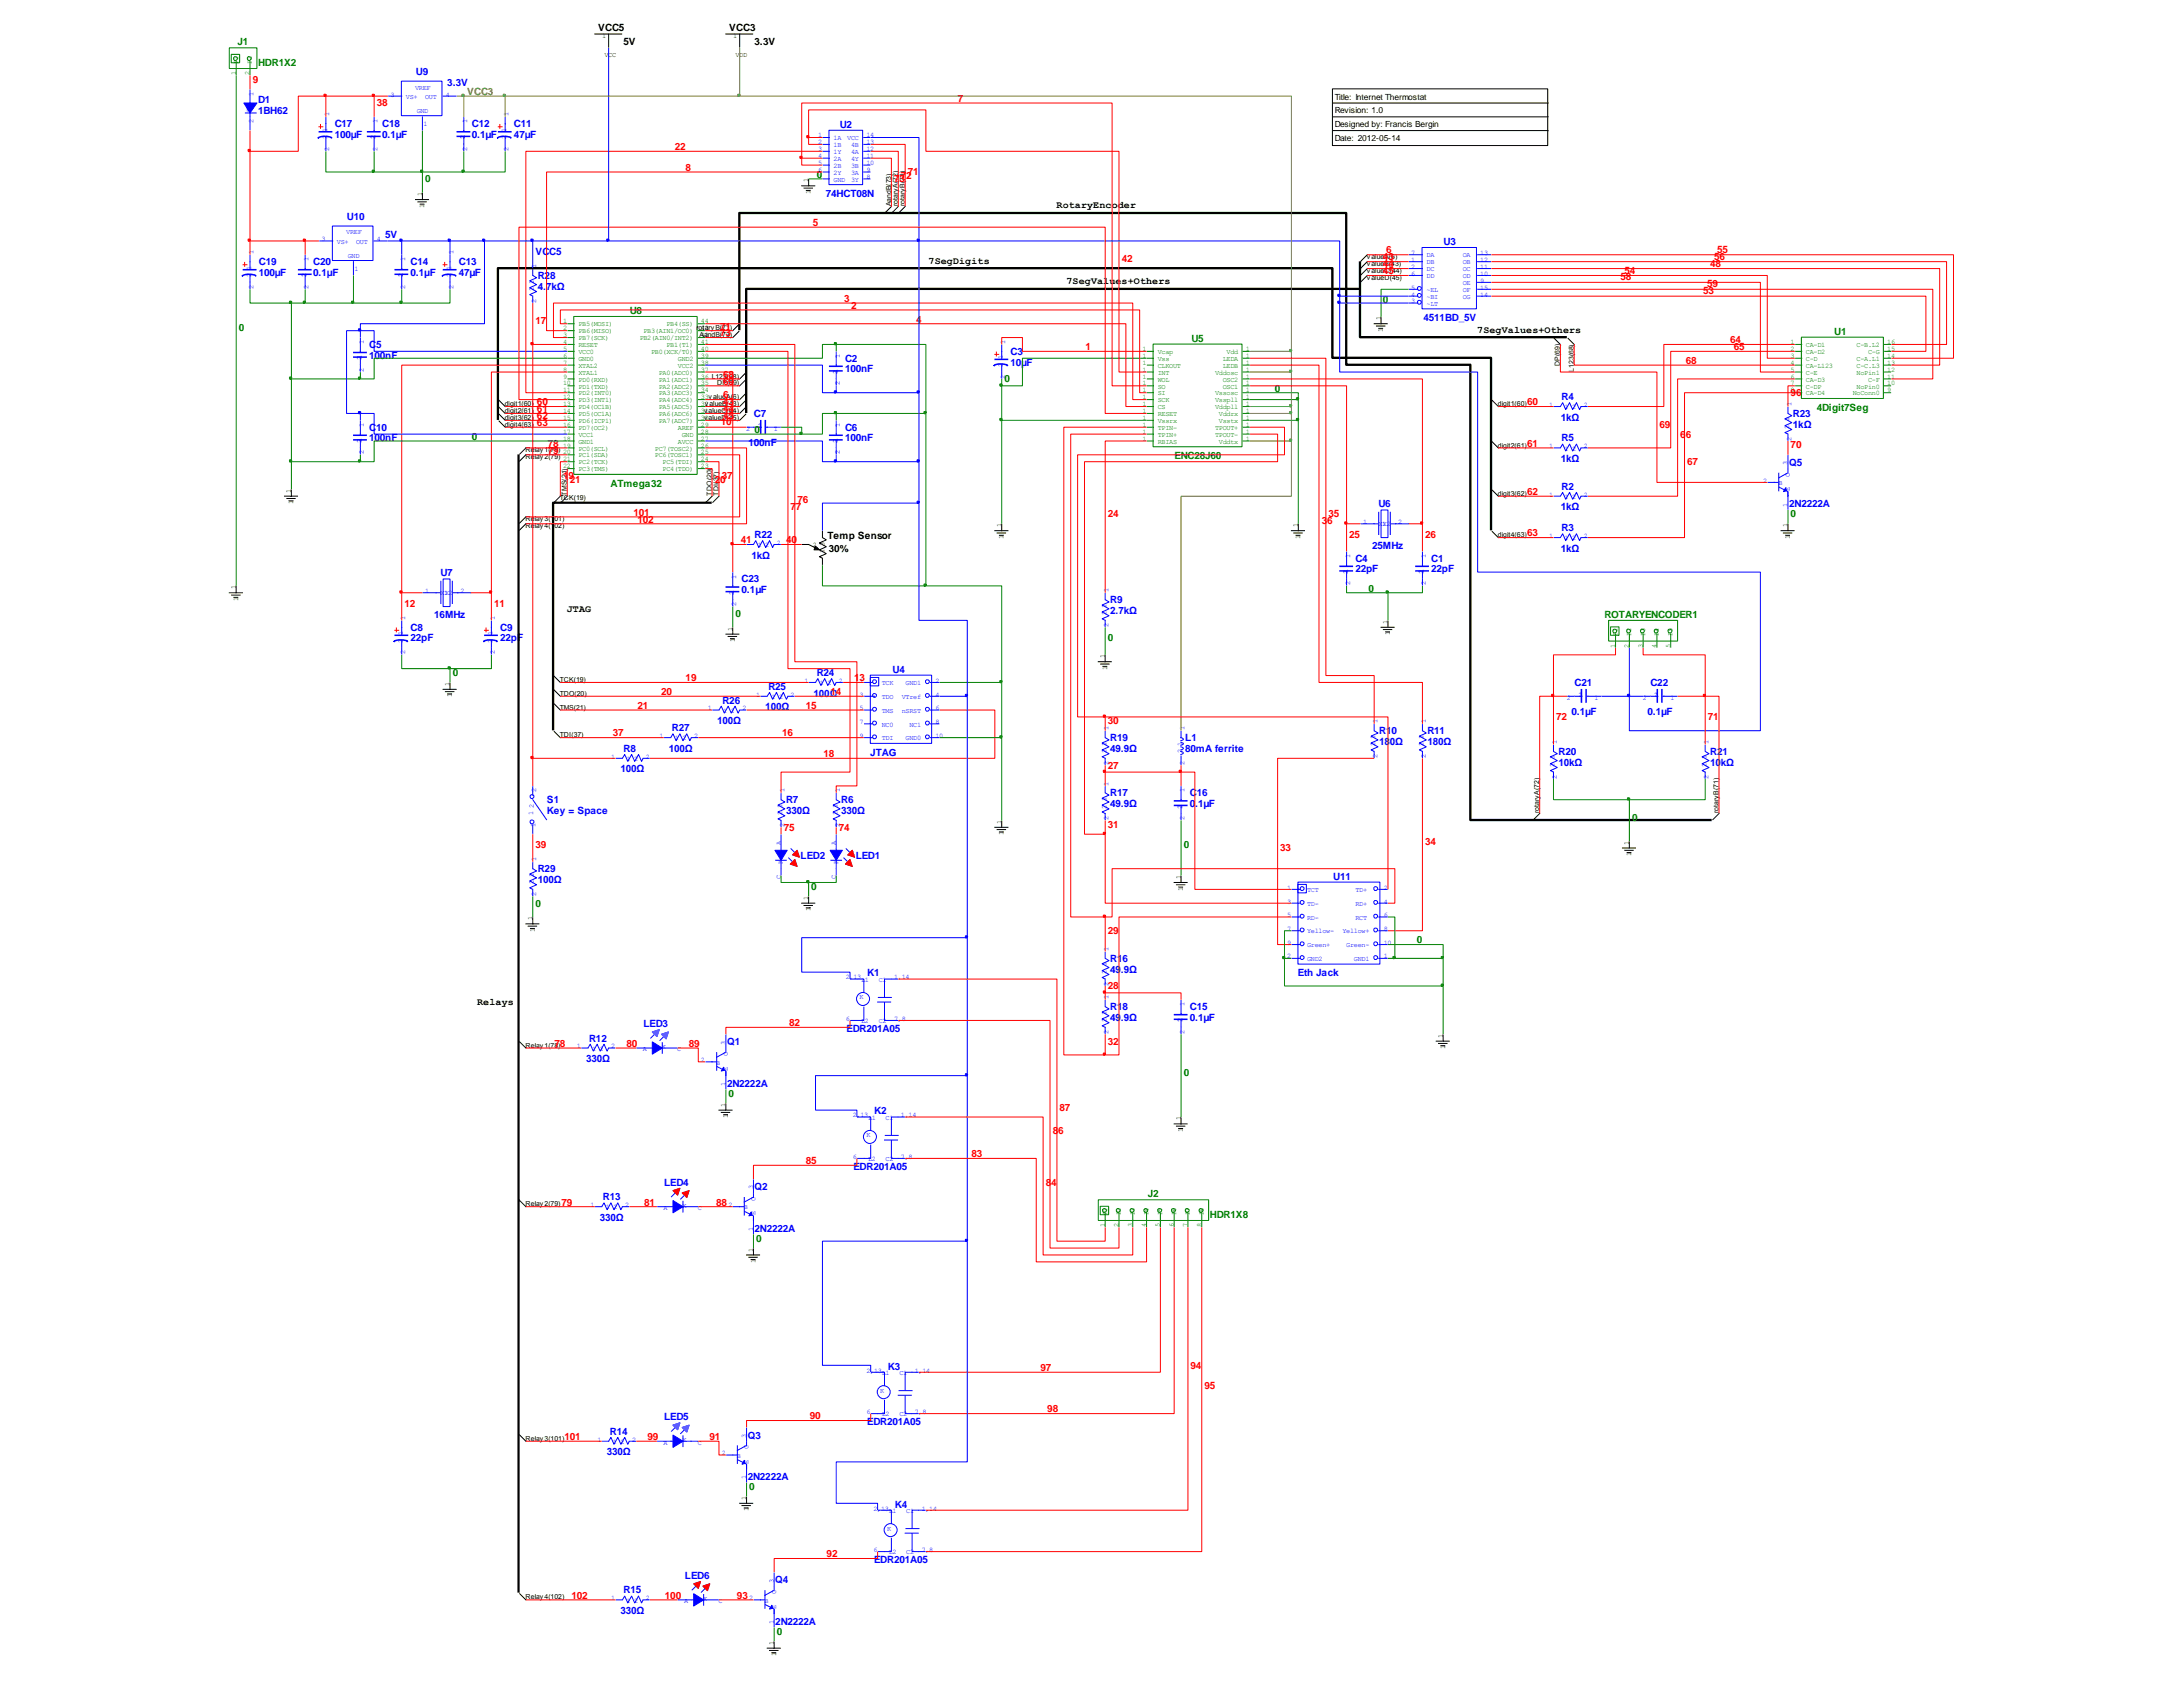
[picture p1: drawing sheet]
<svg xmlns="http://www.w3.org/2000/svg" width="279mm" height="216mm" viewBox="0 0 279 216" stroke-linecap="round" stroke-linejoin="round" font-family="sans-serif">
<defs><g id="words">
<g font-size="1.3" fill="#008000">
<text x="30.4" y="5.8">J1</text>
<text x="33" y="8.4">HDR1X2</text>
<text x="54.4" y="23.3">0</text>
<text x="104.5" y="22.7">0</text>
<text x="80.6" y="40.2">U8</text>
<text x="177" y="38.7">0</text>
<text x="30.6" y="42.4">0</text>
<text x="152.5" y="43.7">U5</text>
<text x="234.8" y="42.9">U1</text>
<text x="128.6" y="48.9">0</text>
<text x="163.2" y="50.1">0</text>
<text x="232.5" y="52.6">4Digit7Seg</text>
<text x="60.4" y="56.3">0</text>
<text x="96.6" y="55.4">0</text>
<text x="150.3" y="58.7">ENC28J60</text>
<text x="78.1" y="62.3">ATmega32</text>
<text x="229.2" y="66.2">0</text>
<text x="175.1" y="75.7">0</text>
<text x="94.1" y="79">0</text>
<text x="141.8" y="82.1">0</text>
<text x="205.3" y="79.1">ROTARYENCODER1</text>
<text x="57.9" y="86.5">0</text>
<text x="208.9" y="105">0</text>
<text x="103.8" y="113.9">0</text>
<text x="151.5" y="108.6">0</text>
<text x="68.5" y="116">0</text>
<text x="181.3" y="120.7">0</text>
<text x="151.5" y="137.7">0</text>
<text x="93.2" y="140.4">0</text>
<text x="146.9" y="153.2">J2</text>
<text x="154.8" y="155.9">HDR1X8</text>
<text x="96.8" y="158.9">0</text>
<text x="95.9" y="190.7">0</text>
<text x="99.4" y="209.2">0</text>
</g>
<g font-size="1.3">
<text x="76.6" y="4">VCC5</text>
<text x="79.8" y="5.8">5V</text>
<text x="93.3" y="4">VCC3</text>
<text x="96.6" y="5.8">3.3V</text>
<text x="135.2" y="26.7">RotaryEncoder</text>
<text x="118.8" y="33.7">7SegDigits</text>
<text x="136.5" y="36.4">7SegValues+Others</text>
<text x="189.1" y="42.6">7SegValues+Others</text>
<text x="105.9" y="68.9">Temp Sensor</text>
<text x="106.1" y="70.6">30%</text>
<text x="72.6" y="78.3">JTAG</text>
<text x="61.1" y="128.6">Relays</text>
</g>
<g font-size="1.3" fill="#f00">
<text x="32.3" y="10.6">9</text>
<text x="48.2" y="13.6">38</text>
<text x="122.6" y="13">7</text>
<text x="86.4" y="19.2">22</text>
<text x="87.8" y="21.9">8</text>
<text x="114.4" y="23.3">73</text>
<text x="115.3" y="22.9">72</text>
<text x="116.2" y="22.5">71</text>
<text x="104" y="28.9">5</text>
<text x="143.6" y="33.5">42</text>
<text x="177" y="33.2">43</text>
<text x="177" y="34.1">44</text>
<text x="177" y="35">45</text>
<text x="177.4" y="32.4">6</text>
<text x="207.4" y="35.9">58</text>
<text x="207.9" y="35">54</text>
<text x="218.9" y="34.1">48</text>
<text x="219.4" y="33.2">56</text>
<text x="219.8" y="32.4">55</text>
<text x="68.5" y="41.5">17</text>
<text x="108.1" y="38.6">3</text>
<text x="108.9" y="39.5">2</text>
<text x="117.3" y="41.3">4</text>
<text x="218" y="37.7">53</text>
<text x="218.5" y="36.8">59</text>
<text x="92.2" y="43.1">73</text>
<text x="92.2" y="42.2">71</text>
<text x="139" y="44.8">1</text>
<text x="215.7" y="46.6">68</text>
<text x="221.4" y="43.9">64</text>
<text x="221.9" y="44.8">65</text>
<text x="68.7" y="51.9">60</text>
<text x="68.7" y="52.8">61</text>
<text x="68.7" y="53.6">62</text>
<text x="92.6" y="53.6">45</text>
<text x="92.6" y="52.8">44</text>
<text x="92.6" y="51.9">43</text>
<text x="92.6" y="51">6</text>
<text x="92.6" y="48.3">68</text>
<text x="92.6" y="49.2">69</text>
<text x="195.4" y="51.9">60</text>
<text x="229.2" y="50.7">96</text>
<text x="68.7" y="54.5">63</text>
<text x="70.1" y="57.2">78</text>
<text x="70.1" y="58.1">79</text>
<text x="92.3" y="54.4">10</text>
<text x="195.4" y="57.2">61</text>
<text x="212.4" y="54.7">69</text>
<text x="215.1" y="56">66</text>
<text x="215.9" y="59.5">67</text>
<text x="229.2" y="57.4">70</text>
<text x="72.1" y="61.3">19</text>
<text x="72.9" y="61.8">21</text>
<text x="91.5" y="61.8">20</text>
<text x="92.4" y="61.3">37</text>
<text x="101.2" y="65.3">77</text>
<text x="102.1" y="64.4">76</text>
<text x="195.4" y="63.4">62</text>
<text x="81.1" y="66">101</text>
<text x="81.6" y="66.9">102</text>
<text x="94.8" y="69.5">41</text>
<text x="100.6" y="69.4">40</text>
<text x="141.8" y="66.2">24</text>
<text x="169.2" y="67.1">36</text>
<text x="170" y="66.2">35</text>
<text x="172.7" y="68.8">25</text>
<text x="182.4" y="68.8">26</text>
<text x="195.4" y="68.7">63</text>
<text x="51.8" y="77.7">12</text>
<text x="63.2" y="77.7">11</text>
<text x="84.6" y="89">20</text>
<text x="87.8" y="87.2">19</text>
<text x="106.3" y="89">14</text>
<text x="109.3" y="87.2">13</text>
<text x="78.4" y="94.3">37</text>
<text x="81.6" y="90.7">21</text>
<text x="100.1" y="94.3">16</text>
<text x="103.2" y="90.7">15</text>
<text x="141.8" y="92.7">30</text>
<text x="199.2" y="92.2">72</text>
<text x="218.6" y="92.2">71</text>
<text x="105.4" y="96.9">18</text>
<text x="141.8" y="98.4">27</text>
<text x="100.3" y="106.3">75</text>
<text x="107.4" y="106.3">74</text>
<text x="141.8" y="105.9">31</text>
<text x="68.5" y="108.6">39</text>
<text x="163.9" y="109">33</text>
<text x="182.4" y="108.1">34</text>
<text x="141.8" y="119.6">29</text>
<text x="101" y="131.3">82</text>
<text x="141.8" y="126.6">28</text>
<text x="71" y="134">78</text>
<text x="80.2" y="134">80</text>
<text x="88.1" y="134">89</text>
<text x="141.8" y="133.7">32</text>
<text x="135.6" y="142.1">87</text>
<text x="103.2" y="149">85</text>
<text x="124.3" y="148.1">83</text>
<text x="134.7" y="145.2">86</text>
<text x="71.9" y="154.3">79</text>
<text x="82.5" y="154.3">81</text>
<text x="91.7" y="154.3">88</text>
<text x="133.9" y="151.8">84</text>
<text x="133.2" y="175.5">97</text>
<text x="152.4" y="175.2">94</text>
<text x="154.2" y="177.8">95</text>
<text x="72.3" y="184.3">101</text>
<text x="82.9" y="184.3">99</text>
<text x="90.8" y="184.3">91</text>
<text x="103.6" y="181.6">90</text>
<text x="134" y="180.8">98</text>
<text x="105.8" y="199.3">92</text>
<text x="73.1" y="204.6">102</text>
<text x="85.1" y="204.6">100</text>
<text x="94.3" y="204.6">93</text>
</g>
<g font-size="1.3" fill="#00f">
<text x="53.2" y="9.6">U9</text>
<text x="57.3" y="11">3.3V</text>
<text x="33" y="13.2">D1</text>
<text x="33" y="14.6">1BH62</text>
<text x="42.8" y="16.3">C17</text>
<text x="42.8" y="17.6">100µF</text>
<text x="48.9" y="16.3">C18</text>
<text x="48.9" y="17.6">0.1µF</text>
<text x="60.4" y="16.3">C12</text>
<text x="60.4" y="17.6">0.1µF</text>
<text x="65.8" y="16.3">C11</text>
<text x="65.8" y="17.6">47µF</text>
<text x="107.5" y="16.4">U2</text>
<text x="44.4" y="28.1">U10</text>
<text x="105.7" y="25.2">74HCT08N</text>
<text x="33.1" y="33.9">C19</text>
<text x="33.1" y="35.3">100µF</text>
<text x="40.1" y="33.9">C20</text>
<text x="40.1" y="35.3">0.1µF</text>
<text x="49.3" y="30.4">5V</text>
<text x="52.5" y="33.9">C14</text>
<text x="52.5" y="35.3">0.1µF</text>
<text x="58.7" y="33.9">C13</text>
<text x="58.7" y="35.3">47µF</text>
<text x="68.5" y="32.7">VCC5</text>
<text x="68.8" y="35.7">R28</text>
<text x="184.8" y="31.4">U3</text>
<text x="68.8" y="37.1">4.7kΩ</text>
<text x="182.2" y="41.1">4511BD_5V</text>
<text x="47.2" y="44.5">C5</text>
<text x="47.2" y="45.9">100nF</text>
<text x="108.2" y="46.3">C2</text>
<text x="108.2" y="47.7">100nF</text>
<text x="129.3" y="45.4">C3</text>
<text x="129.3" y="46.8">10µF</text>
<text x="96.5" y="53.4">C7</text>
<text x="199.8" y="53.8">1kΩ</text>
<text x="199.9" y="51.2">R4</text>
<text x="229.5" y="53.4">R23</text>
<text x="47.2" y="55.1">C10</text>
<text x="47.2" y="56.5">100nF</text>
<text x="95.8" y="57.1">100nF</text>
<text x="108.2" y="55.1">C6</text>
<text x="108.2" y="56.5">100nF</text>
<text x="199.8" y="59.1">1kΩ</text>
<text x="199.9" y="56.5">R5</text>
<text x="229" y="59.6">Q5</text>
<text x="229.5" y="54.7">1kΩ</text>
<text x="176.4" y="64.9">U6</text>
<text x="199.8" y="65.3">1kΩ</text>
<text x="199.9" y="62.7">R2</text>
<text x="229" y="64.9">2N2222A</text>
<text x="96.2" y="71.5">1kΩ</text>
<text x="96.6" y="68.8">R22</text>
<text x="173.5" y="71.9">C4</text>
<text x="175.6" y="70.2">25MHz</text>
<text x="183.2" y="71.9">C1</text>
<text x="199.8" y="70.6">1kΩ</text>
<text x="199.9" y="68">R3</text>
<text x="56.4" y="73.8">U7</text>
<text x="94.9" y="74.5">C23</text>
<text x="94.9" y="75.9">0.1µF</text>
<text x="142.1" y="77.2">R9</text>
<text x="173.5" y="73.3">22pF</text>
<text x="183.2" y="73.3">22pF</text>
<text x="52.5" y="80.7">C8</text>
<text x="52.5" y="82.1">22pF</text>
<text x="55.6" y="79.1">16MHz</text>
<text x="64" y="80.7">C9</text>
<text x="64" y="82.1">22pF</text>
<text x="142.1" y="78.6">2.7kΩ</text>
<text x="98.3" y="88.3">R25</text>
<text x="104.1" y="89.2">100Ω</text>
<text x="104.5" y="86.5">R24</text>
<text x="114.2" y="86.1">U4</text>
<text x="201.5" y="87.8">C21</text>
<text x="211.2" y="87.8">C22</text>
<text x="86" y="93.6">R27</text>
<text x="91.8" y="92.7">100Ω</text>
<text x="92.5" y="90">R26</text>
<text x="98" y="90.9">100Ω</text>
<text x="142.1" y="94.8">R19</text>
<text x="151.7" y="94.8">L1</text>
<text x="176.5" y="94">R10</text>
<text x="176.5" y="95.3">180Ω</text>
<text x="182.7" y="94">R11</text>
<text x="182.7" y="95.3">180Ω</text>
<text x="201.1" y="91.5">0.1µF</text>
<text x="210.8" y="91.5">0.1µF</text>
<text x="79.4" y="98.9">100Ω</text>
<text x="79.8" y="96.2">R8</text>
<text x="85.6" y="96.2">100Ω</text>
<text x="111.4" y="96.7">JTAG</text>
<text x="142.1" y="101.9">R17</text>
<text x="142.1" y="96.2">49.9Ω</text>
<text x="151.7" y="96.2">80mA ferrite</text>
<text x="152.3" y="101.9">C16</text>
<text x="199.5" y="96.6">R20</text>
<text x="199.5" y="98">10kΩ</text>
<text x="218.9" y="96.6">R21</text>
<text x="218.9" y="98">10kΩ</text>
<text x="70" y="102.8">S1</text>
<text x="70" y="104.2">Key = Space</text>
<text x="100.6" y="102.8">R7</text>
<text x="100.6" y="104.2">330Ω</text>
<text x="107.7" y="102.8">R6</text>
<text x="107.7" y="104.2">330Ω</text>
<text x="142.1" y="103.3">49.9Ω</text>
<text x="152.3" y="103.3">0.1µF</text>
<text x="68.8" y="111.6">R29</text>
<text x="68.8" y="113">100Ω</text>
<text x="102.5" y="109.9">LED2</text>
<text x="109.5" y="109.9">LED1</text>
<text x="170.6" y="112.6">U11</text>
<text x="111" y="125">K1</text>
<text x="142.1" y="123.1">R16</text>
<text x="142.1" y="124.5">49.9Ω</text>
<text x="166.1" y="125">Eth Jack</text>
<text x="82.4" y="131.4">LED3</text>
<text x="142.1" y="129.3">R18</text>
<text x="142.1" y="130.6">49.9Ω</text>
<text x="152.3" y="129.3">C15</text>
<text x="152.3" y="130.6">0.1µF</text>
<text x="75" y="135.9">330Ω</text>
<text x="75.4" y="133.3">R12</text>
<text x="93.1" y="133.8">Q1</text>
<text x="108.4" y="132">EDR201A05</text>
<text x="93.1" y="139.1">2N2222A</text>
<text x="111.9" y="142.6">K2</text>
<text x="109.2" y="149.7">EDR201A05</text>
<text x="77.2" y="153.6">R13</text>
<text x="85" y="151.7">LED4</text>
<text x="96.6" y="152.3">Q2</text>
<text x="76.8" y="156.2">330Ω</text>
<text x="96.6" y="157.6">2N2222A</text>
<text x="113.6" y="175.3">K3</text>
<text x="78" y="183.6">R14</text>
<text x="85" y="181.7">LED5</text>
<text x="95.7" y="184.1">Q3</text>
<text x="111" y="182.3">EDR201A05</text>
<text x="77.7" y="186.3">330Ω</text>
<text x="95.7" y="189.4">2N2222A</text>
<text x="114.5" y="192.9">K4</text>
<text x="79.8" y="203.9">R15</text>
<text x="87.7" y="202.1">LED6</text>
<text x="99.2" y="202.6">Q4</text>
<text x="111.9" y="200">EDR201A05</text>
<text x="79.4" y="206.6">330Ω</text>
<text x="99.2" y="207.9">2N2222A</text>
</g>
<text font-size="1.3" fill="#808000" x="59.8" y="12.2">VCC3</text>
<g font-size="1.1">
<text x="170.8" y="12.7">Title: Internet Thermostat</text>
<text x="170.8" y="16.3">Designed by: Francis Bergin</text>
<text x="170.8" y="14.5">Revision: 1.0</text>
<text x="170.8" y="18">Date: 2012-05-14</text>
</g>
<g font-size=".9">
<text x="77.1" y="4.9">1</text>
<text x="93.8" y="4.9">1</text>
<text x="77.4" y="7.3">VCC</text>
<text x="94.1" y="7.3">VDD</text>
<text x="103.4" y="23.3" transform="rotate(-90 103.4 23.3)">1</text>
<text x="54" y="25.1" transform="rotate(-90 54 25.1)">1</text>
<text x="54.3" y="26.6" transform="rotate(-90 54.3 26.6)">1</text>
<text x="103.7" y="24.8" transform="rotate(-90 103.7 24.8)">1</text>
<text x="114" y="26.4" transform="rotate(-90 114 26.4)">AandB(73)</text>
<text x="114.9" y="26.4" transform="rotate(-90 114.9 26.4)">rotaryA(72)</text>
<text x="115.8" y="26.4" transform="rotate(-90 115.8 26.4)">rotaryB(71)</text>
<text x="174.9" y="33.1">valueA(6)</text>
<text x="174.9" y="34">valueB(43)</text>
<text x="174.9" y="34.9">valueC(44)</text>
<text x="174.9" y="35.8">valueD(45)</text>
<text x="176.7" y="41" transform="rotate(-90 176.7 41)">1</text>
<text x="89.1" y="42.3">r</text>
<text x="89.4" y="42.3">o43</text>
<text x="89.5" y="43.2">A42</text>
<text x="89.9" y="42.3">taryB(71)</text>
<text x="90.1" y="43.2">andB(73)</text>
<text x="177" y="42.5" transform="rotate(-90 177 42.5)">1</text>
<text x="199.7" y="46.9" transform="rotate(-90 199.7 46.9)">DP(69)</text>
<text x="201.4" y="47.6" transform="rotate(-90 201.4 47.6)">L123(68)</text>
<text x="64.6" y="52">digit1(60)</text>
<text x="64.6" y="52.9">digit2(61)</text>
<text x="64.6" y="53.7">digit3(62)</text>
<text x="90.1" y="53.7">v</text>
<text x="90.1" y="52.9">v</text>
<text x="90.2" y="52">v</text>
<text x="91.8" y="49.3">DP(6</text>
<text x="93.8" y="52">3)</text>
<text x="93.8" y="51.1">6)</text>
<text x="93.8" y="48.4">8)</text>
<text x="93.8" y="53.7">5)</text>
<text x="93.8" y="52.9">4)</text>
<text x="93.8" y="49.3">9)</text>
<text x="191.7" y="52">digit1(60)</text>
<text x="64.6" y="54.6">digit4(63)</text>
<text x="67.3" y="57.9">Re</text>
<text x="67.3" y="58.7">Re</text>
<text x="68.4" y="57.9">lay1(78)</text>
<text x="68.4" y="58.7">lay2(79)</text>
<text x="191.7" y="57.3">digit2(61)</text>
<text x="37.2" y="63.1" transform="rotate(-90 37.2 63.1)">1</text>
<text x="37.5" y="64.5" transform="rotate(-90 37.5 64.5)">1</text>
<text x="71.7" y="64">TCK(19)</text>
<text x="72.6" y="63.5" transform="rotate(-90 72.6 63.5)">TMS(21)</text>
<text x="91.1" y="63.5" transform="rotate(-90 91.1 63.5)">TDO(20)</text>
<text x="92" y="63.5" transform="rotate(-90 92 63.5)">TDI(37)</text>
<text x="191.7" y="63.5">digit3(62)</text>
<text x="67.3" y="66.7">Re</text>
<text x="67.3" y="67.6">Re</text>
<text x="68.4" y="66.7">lay3(1</text>
<text x="68.4" y="67.6">lay4(1</text>
<text x="71" y="66.7">01)</text>
<text x="71" y="67.6">02)</text>
<text x="104" y="70">2</text>
<text x="105.5" y="70.8" transform="rotate(-90 105.5 70.8)">1</text>
<text x="105.5" y="69.8" transform="rotate(-90 105.5 69.8)">3</text>
<text x="128.2" y="67.5" transform="rotate(-90 128.2 67.5)">1</text>
<text x="128.5" y="68.9" transform="rotate(-90 128.5 68.9)">1</text>
<text x="166.1" y="67.5" transform="rotate(-90 166.1 67.5)">1</text>
<text x="166.4" y="68.9" transform="rotate(-90 166.4 68.9)">1</text>
<text x="191.7" y="68.8">digit4(63)</text>
<text x="228.8" y="67.5" transform="rotate(-90 228.8 67.5)">1</text>
<text x="229.1" y="68.9" transform="rotate(-90 229.1 68.9)">1</text>
<text x="30.2" y="75.4" transform="rotate(-90 30.2 75.4)">1</text>
<text x="30.5" y="76.9" transform="rotate(-90 30.5 76.9)">1</text>
<text x="93.7" y="80.7" transform="rotate(-90 93.7 80.7)">1</text>
<text x="94" y="82.2" transform="rotate(-90 94 82.2)">1</text>
<text x="177.6" y="79.8" transform="rotate(-90 177.6 79.8)">1</text>
<text x="177.9" y="81.3" transform="rotate(-90 177.9 81.3)">1</text>
<text x="57.5" y="87.8" transform="rotate(-90 57.5 87.8)">1</text>
<text x="57.8" y="89.3" transform="rotate(-90 57.8 89.3)">1</text>
<text x="71.7" y="89.1">TDO(20)</text>
<text x="71.7" y="87.3">TCK(19)</text>
<text x="141.4" y="84.2" transform="rotate(-90 141.4 84.2)">1</text>
<text x="141.7" y="85.7" transform="rotate(-90 141.7 85.7)">1</text>
<text x="71.7" y="94.4">TDI(37)</text>
<text x="71.7" y="90.8">TMS(21)</text>
<text x="128.2" y="105.4" transform="rotate(-90 128.2 105.4)">1</text>
<text x="128.5" y="106.9" transform="rotate(-90 128.5 106.9)">1</text>
<text x="197" y="104.1" transform="rotate(-90 197 104.1)">rotaryA(72)</text>
<text x="220" y="104.1" transform="rotate(-90 220 104.1)">rotaryB(71)</text>
<text x="151.1" y="112.5" transform="rotate(-90 151.1 112.5)">1</text>
<text x="151.4" y="114" transform="rotate(-90 151.4 114)">1</text>
<text x="208.5" y="108.1" transform="rotate(-90 208.5 108.1)">1</text>
<text x="208.8" y="109.6" transform="rotate(-90 208.8 109.6)">1</text>
<text x="68.1" y="117.8" transform="rotate(-90 68.1 117.8)">1</text>
<text x="68.4" y="119.3" transform="rotate(-90 68.4 119.3)">1</text>
<text x="103.4" y="115.1" transform="rotate(-90 103.4 115.1)">1</text>
<text x="103.7" y="116.6" transform="rotate(-90 103.7 116.6)">1</text>
<text x="67.3" y="134.1">Relay1(78)</text>
<text x="184.7" y="132.8" transform="rotate(-90 184.7 132.8)">1</text>
<text x="185" y="134.3" transform="rotate(-90 185 134.3)">1</text>
<text x="92.9" y="141.6" transform="rotate(-90 92.9 141.6)">1</text>
<text x="93.1" y="143.1" transform="rotate(-90 93.1 143.1)">1</text>
<text x="151.1" y="143.4" transform="rotate(-90 151.1 143.4)">1</text>
<text x="151.4" y="144.9" transform="rotate(-90 151.4 144.9)">1</text>
<text x="67.3" y="154.4">Relay2(79)</text>
<text x="96.4" y="160.2" transform="rotate(-90 96.4 160.2)">1</text>
<text x="96.7" y="161.6" transform="rotate(-90 96.7 161.6)">1</text>
<text x="67.3" y="184.4">Relay3(101)</text>
<text x="95.5" y="191.9" transform="rotate(-90 95.5 191.9)">1</text>
<text x="95.8" y="193.4" transform="rotate(-90 95.8 193.4)">1</text>
<text x="67.3" y="204.7">Relay4(102)</text>
<text x="99" y="210.5" transform="rotate(-90 99 210.5)">1</text>
<text x="99.3" y="212" transform="rotate(-90 99.3 212)">1</text>
</g>
<g font-size=".9" fill="#008000">
<text x="30.2" y="9.6" transform="rotate(-90 30.2 9.6)">1</text>
<text x="30.5" y="8.1" transform="rotate(-90 30.5 8.1)">P1</text>
<text x="31.9" y="9.6" transform="rotate(-90 31.9 9.6)">2</text>
<text x="32.2" y="8.1" transform="rotate(-90 32.2 8.1)">P2</text>
<text x="72.1" y="41.4">1</text>
<text x="74" y="41.8">PB5(MOSI)</text>
<text x="85.3" y="41.8">PB4(SS)</text>
<text x="89.7" y="41.4">44</text>
<text x="72.1" y="42.3">2</text>
<text x="72.1" y="43.2">3</text>
<text x="72.1" y="44">4</text>
<text x="72.1" y="44.9">5</text>
<text x="72.1" y="45.8">6</text>
<text x="72.1" y="46.7">7</text>
<text x="72.1" y="47.6">8</text>
<text x="74" y="42.7">PB6(MISO)</text>
<text x="74" y="43.5">PB7(SCK)</text>
<text x="74" y="44.4">RESET</text>
<text x="74" y="45.3">VCC0</text>
<text x="74" y="46.2">GND0</text>
<text x="74" y="47.1">XTAL2</text>
<text x="74" y="48">XTAL1</text>
<text x="81.9" y="43.5">PB2(AIN0/INT2)</text>
<text x="82.4" y="42.7">PB3(AIN1/OC0)</text>
<text x="83.3" y="45.3">PB0(XCK/T0)</text>
<text x="84.3" y="48">PA0(ADC0)</text>
<text x="85.3" y="44.4">PB1(T1)</text>
<text x="86.8" y="47.1">VCC2</text>
<text x="86.8" y="46.2">GND2</text>
<text x="89.7" y="47.6">37</text>
<text x="89.7" y="46.7">38</text>
<text x="89.7" y="45.8">39</text>
<text x="89.7" y="44.9">40</text>
<text x="89.7" y="44">41</text>
<text x="146.2" y="44.9">1</text>
<text x="146.2" y="45.8">1</text>
<text x="146.2" y="46.7">1</text>
<text x="146.2" y="47.6">1</text>
<text x="148.2" y="45.3">Vcap</text>
<text x="148.2" y="46.2">Vss</text>
<text x="148.2" y="47.1">CLKOUT</text>
<text x="148.2" y="48">INT</text>
<text x="155.5" y="48">Vddosc</text>
<text x="156.5" y="47.1">LEDB</text>
<text x="156.5" y="46.2">LEDA</text>
<text x="157" y="45.3">Vdd</text>
<text x="159.5" y="47.6">1</text>
<text x="159.5" y="46.7">1</text>
<text x="159.5" y="45.8">1</text>
<text x="159.5" y="44.9">1</text>
<text x="229.2" y="44">1</text>
<text x="229.2" y="44.9">2</text>
<text x="229.2" y="45.8">3</text>
<text x="229.2" y="46.7">4</text>
<text x="229.2" y="47.6">5</text>
<text x="231.1" y="44.4">CA-D1</text>
<text x="231.1" y="45.3">CA-D2</text>
<text x="231.1" y="46.2">C-D</text>
<text x="231.1" y="47.1">CA-L123</text>
<text x="231.1" y="48">C-E</text>
<text x="237.6" y="48">NoPin1</text>
<text x="237.6" y="47.1">C-C.L3</text>
<text x="237.6" y="46.2">C-A.L1</text>
<text x="237.6" y="44.4">C-B.L2</text>
<text x="239.1" y="45.3">C-G</text>
<text x="241.5" y="47.6">12</text>
<text x="241.5" y="46.7">13</text>
<text x="241.5" y="45.8">14</text>
<text x="241.5" y="44.9">15</text>
<text x="241.5" y="44">16</text>
<text x="72.1" y="48.4">9</text>
<text x="72.1" y="49.3">10</text>
<text x="72.1" y="50.2">11</text>
<text x="72.1" y="51.1">12</text>
<text x="72.1" y="52">13</text>
<text x="72.1" y="52.9">14</text>
<text x="72.1" y="53.7">15</text>
<text x="74" y="48.8">PD0(RXD)</text>
<text x="74" y="49.7">PD1(TXD)</text>
<text x="74" y="50.6">PD2(INT0)</text>
<text x="74" y="51.5">PD3(INT1)</text>
<text x="74" y="52.4">PD4(OC1B)</text>
<text x="74" y="53.3">PD5(OC1A)</text>
<text x="84.3" y="53.3">PA6(ADC6)</text>
<text x="84.3" y="52.4">PA5(ADC5)</text>
<text x="84.3" y="51.5">PA4(ADC4)</text>
<text x="84.3" y="50.6">PA3(ADC3)</text>
<text x="84.3" y="49.7">PA2(ADC2)</text>
<text x="84.3" y="48.8">PA1(ADC1)</text>
<text x="89.7" y="53.7">30alueD(4</text>
<text x="89.7" y="52.9">31alueC(4</text>
<text x="89.7" y="52">32alueB(4</text>
<text x="89.7" y="51.1">33valueA(</text>
<text x="89.7" y="50.2">34</text>
<text x="89.7" y="49.3">35</text>
<text x="89.7" y="48.4">36 L123(6</text>
<text x="146.2" y="48.4">1</text>
<text x="146.2" y="49.3">1</text>
<text x="146.2" y="50.2">1</text>
<text x="146.2" y="51.1">1</text>
<text x="146.2" y="52">1</text>
<text x="146.2" y="52.9">1</text>
<text x="146.2" y="53.7">1</text>
<text x="148.2" y="48.8">WOL</text>
<text x="148.2" y="49.7">SO</text>
<text x="148.2" y="50.6">SI</text>
<text x="148.2" y="51.5">SCK</text>
<text x="148.2" y="52.4">CS</text>
<text x="148.2" y="53.3">RESET</text>
<text x="155.5" y="52.4">Vddpll</text>
<text x="155.5" y="51.5">Vsspll</text>
<text x="155.5" y="50.6">Vssosc</text>
<text x="156" y="53.3">Vddrx</text>
<text x="156.5" y="49.7">OSC1</text>
<text x="156.5" y="48.8">OSC2</text>
<text x="159.5" y="53.7">1</text>
<text x="159.5" y="52.9">1</text>
<text x="159.5" y="52">1</text>
<text x="159.5" y="51.1">1</text>
<text x="159.5" y="50.2">1</text>
<text x="159.5" y="49.3">1</text>
<text x="159.5" y="48.4">1</text>
<text x="229.2" y="48.4">6</text>
<text x="229.2" y="49.3">7</text>
<text x="229.2" y="50.2">8</text>
<text x="231.1" y="48.8">CA-D3</text>
<text x="231.1" y="49.7">C-DP</text>
<text x="231.1" y="50.6">CA-D4</text>
<text x="237.1" y="50.6">NoConn0</text>
<text x="237.6" y="49.7">NoPin0</text>
<text x="239.1" y="48.8">C-F</text>
<text x="241.5" y="50.2">9</text>
<text x="241.5" y="49.3">10</text>
<text x="241.5" y="48.4">11</text>
<text x="72.1" y="54.6">16</text>
<text x="72.1" y="55.5">17</text>
<text x="72.1" y="56.4">18</text>
<text x="72.1" y="57.3">19</text>
<text x="72.1" y="58.2">20</text>
<text x="72.1" y="59">21</text>
<text x="72.1" y="59.9">22</text>
<text x="74" y="54.1">PD6(ICP1)</text>
<text x="74" y="55">PD7(OC2)</text>
<text x="74" y="55.9">VCC1</text>
<text x="74" y="56.8">GND1</text>
<text x="74" y="57.7">PC0(SCL)</text>
<text x="74" y="58.5">PC1(SDA)</text>
<text x="74" y="59.4">PC2(TCK)</text>
<text x="83.8" y="58.5">PC6(TOSC1)</text>
<text x="83.8" y="57.7">PC7(TOSC2)</text>
<text x="84.3" y="54.1">PA7(ADC7)</text>
<text x="84.8" y="59.4">PC5(TDI)</text>
<text x="86.8" y="56.8">AVCC</text>
<text x="86.8" y="55">AREF</text>
<text x="87.3" y="55.9">GND</text>
<text x="89.7" y="59.9">23</text>
<text x="89.7" y="59">24</text>
<text x="89.7" y="58.2">25</text>
<text x="89.7" y="57.3">26</text>
<text x="89.7" y="56.4">27</text>
<text x="89.7" y="55.5">28</text>
<text x="89.7" y="54.6">29</text>
<text x="146.2" y="54.6">1</text>
<text x="146.2" y="55.5">1</text>
<text x="146.2" y="56.4">1</text>
<text x="148.2" y="54.1">Vssrx</text>
<text x="148.2" y="55">TPIN-</text>
<text x="148.2" y="55.9">TPIN+</text>
<text x="148.2" y="56.8">RBIAS</text>
<text x="155.5" y="55.9">TPOUT-</text>
<text x="155.5" y="55">TPOUT+</text>
<text x="156" y="56.8">Vddtx</text>
<text x="156" y="54.1">Vsstx</text>
<text x="159.5" y="56.4">1</text>
<text x="159.5" y="55.5">1</text>
<text x="159.5" y="54.6">1</text>
<text x="74" y="60.3">PC3(TMS)</text>
<text x="84.8" y="60.3">PC4(TDO)</text>
<text x="206.7" y="82.9" transform="rotate(-90 206.7 82.9)">1</text>
<text x="207" y="81.4" transform="rotate(-90 207 81.4)">P1</text>
<text x="208.5" y="82.9" transform="rotate(-90 208.5 82.9)">2</text>
<text x="208.8" y="81.4" transform="rotate(-90 208.8 81.4)">P2</text>
<text x="210.3" y="82.9" transform="rotate(-90 210.3 82.9)">3</text>
<text x="210.5" y="81.4" transform="rotate(-90 210.5 81.4)">P3</text>
<text x="212" y="82.9" transform="rotate(-90 212 82.9)">4</text>
<text x="212.3" y="81.4" transform="rotate(-90 212.3 81.4)">P4</text>
<text x="213.8" y="82.9" transform="rotate(-90 213.8 82.9)">5</text>
<text x="214.1" y="81.4" transform="rotate(-90 214.1 81.4)">P5</text>
<text x="141.7" y="155.6" transform="rotate(-90 141.7 155.6)">P1</text>
<text x="143.5" y="155.6" transform="rotate(-90 143.5 155.6)">P2</text>
<text x="145.2" y="155.6" transform="rotate(-90 145.2 155.6)">P3</text>
<text x="147" y="155.6" transform="rotate(-90 147 155.6)">P4</text>
<text x="148.8" y="155.6" transform="rotate(-90 148.8 155.6)">P5</text>
<text x="150.5" y="155.6" transform="rotate(-90 150.5 155.6)">P6</text>
<text x="152.3" y="155.6" transform="rotate(-90 152.3 155.6)">P7</text>
<text x="154.1" y="155.6" transform="rotate(-90 154.1 155.6)">P8</text>
<text x="141.4" y="157" transform="rotate(-90 141.4 157)">1</text>
<text x="143.2" y="157" transform="rotate(-90 143.2 157)">2</text>
<text x="144.9" y="157" transform="rotate(-90 144.9 157)">3</text>
<text x="146.7" y="157" transform="rotate(-90 146.7 157)">4</text>
<text x="148.5" y="157" transform="rotate(-90 148.5 157)">5</text>
<text x="150.2" y="157" transform="rotate(-90 150.2 157)">6</text>
<text x="152" y="157" transform="rotate(-90 152 157)">7</text>
<text x="153.8" y="157" transform="rotate(-90 153.8 157)">8</text>
</g>
<g font-size=".9" fill="#00f">
<text x="53.1" y="11.5">VREF</text>
<text x="32.1" y="14.3" transform="rotate(-90 32.1 14.3)">K</text>
<text x="32.1" y="14.2" transform="rotate(-90 32.1 14.2)">A</text>
<text x="32.4" y="15.8" transform="rotate(-90 32.4 15.8)">2</text>
<text x="32.4" y="12.3" transform="rotate(-90 32.4 12.3)">1</text>
<text x="41.9" y="17.8" transform="rotate(-90 41.9 17.8)">2</text>
<text x="41.9" y="16.9" transform="rotate(-90 41.9 16.9)">1</text>
<text x="42.1" y="14.9" transform="rotate(-90 42.1 14.9)">1</text>
<text x="48" y="17.8" transform="rotate(-90 48 17.8)">2</text>
<text x="48" y="17.7" transform="rotate(-90 48 17.7)">1</text>
<text x="48.3" y="15.8" transform="rotate(-90 48.3 15.8)">1</text>
<text x="50" y="12.4">3</text>
<text x="52" y="12.6">VS+</text>
<text x="53.3" y="14.5">GND</text>
<text x="54.2" y="16.2">1</text>
<text x="54.4" y="12.6">OUT</text>
<text x="57.1" y="12.4">4</text>
<text x="59.5" y="17.8" transform="rotate(-90 59.5 17.8)">2</text>
<text x="59.5" y="17.7" transform="rotate(-90 59.5 17.7)">1</text>
<text x="59.8" y="15.8" transform="rotate(-90 59.8 15.8)">1</text>
<text x="64.8" y="17.8" transform="rotate(-90 64.8 17.8)">2</text>
<text x="64.8" y="16.9" transform="rotate(-90 64.8 16.9)">1</text>
<text x="65.1" y="14.9" transform="rotate(-90 65.1 14.9)">1</text>
<text x="104.7" y="17.5">1</text>
<text x="106.7" y="17.9">1A</text>
<text x="108.4" y="17.9">VCC</text>
<text x="110.9" y="17.5">14</text>
<text x="42.1" y="19.3" transform="rotate(-90 42.1 19.3)">2</text>
<text x="48.3" y="19.3" transform="rotate(-90 48.3 19.3)">2</text>
<text x="59.8" y="19.3" transform="rotate(-90 59.8 19.3)">2</text>
<text x="65.1" y="19.3" transform="rotate(-90 65.1 19.3)">2</text>
<text x="104.7" y="18.4">2</text>
<text x="104.7" y="19.3">3</text>
<text x="104.7" y="20.2">4</text>
<text x="104.7" y="21.1">5</text>
<text x="104.7" y="22">6</text>
<text x="104.7" y="22.8">7</text>
<text x="106.7" y="18.8">1B</text>
<text x="106.7" y="19.7">1Y</text>
<text x="106.7" y="20.6">2A</text>
<text x="106.7" y="21.5">2B</text>
<text x="106.7" y="22.4">2Y</text>
<text x="106.7" y="23.2">GND</text>
<text x="108.9" y="23.2">3Y</text>
<text x="108.9" y="22.4">3A</text>
<text x="108.9" y="21.5">3B</text>
<text x="108.9" y="20.6">4Y</text>
<text x="108.9" y="19.7">4A</text>
<text x="108.9" y="18.8">4B</text>
<text x="110.9" y="22.8">8</text>
<text x="110.9" y="22">9</text>
<text x="110.9" y="21.1">10</text>
<text x="110.9" y="20.2">11</text>
<text x="110.9" y="19.3">12</text>
<text x="110.9" y="18.4">13</text>
<text x="32.1" y="35.5" transform="rotate(-90 32.1 35.5)">2</text>
<text x="32.1" y="34.5" transform="rotate(-90 32.1 34.5)">1</text>
<text x="32.4" y="32.6" transform="rotate(-90 32.4 32.6)">1</text>
<text x="39.2" y="35.5" transform="rotate(-90 39.2 35.5)">2</text>
<text x="39.2" y="35.4" transform="rotate(-90 39.2 35.4)">1</text>
<text x="39.5" y="33.4" transform="rotate(-90 39.5 33.4)">1</text>
<text x="41.2" y="30.9">3</text>
<text x="43.1" y="31.2">VS+</text>
<text x="44.3" y="30">VREF</text>
<text x="44.5" y="33">GND</text>
<text x="45.4" y="34.7">1</text>
<text x="45.6" y="31.2">OUT</text>
<text x="48.2" y="30.9">4</text>
<text x="51.6" y="35.5" transform="rotate(-90 51.6 35.5)">2</text>
<text x="51.6" y="35.4" transform="rotate(-90 51.6 35.4)">1</text>
<text x="51.9" y="33.4" transform="rotate(-90 51.9 33.4)">1</text>
<text x="57.7" y="35.5" transform="rotate(-90 57.7 35.5)">2</text>
<text x="57.7" y="34.5" transform="rotate(-90 57.7 34.5)">1</text>
<text x="58" y="32.6" transform="rotate(-90 58 32.6)">1</text>
<text x="68.6" y="34.3" transform="rotate(-90 68.6 34.3)">1</text>
<text x="180.6" y="32.7">7</text>
<text x="180.6" y="33.5">1</text>
<text x="180.6" y="34.4">2</text>
<text x="180.6" y="35.3">6</text>
<text x="182.6" y="32.9">DA</text>
<text x="182.6" y="33.8">DB</text>
<text x="182.6" y="34.7">DC</text>
<text x="182.6" y="35.6">DD</text>
<text x="187.2" y="32.9">OA</text>
<text x="187.2" y="35.6">OD</text>
<text x="187.2" y="34.7">OC</text>
<text x="187.2" y="33.8">OB</text>
<text x="189.5" y="32.7">13</text>
<text x="189.5" y="35.3">10</text>
<text x="189.5" y="34.4">11</text>
<text x="189.5" y="33.5">12</text>
<text x="32.4" y="37" transform="rotate(-90 32.4 37)">2</text>
<text x="39.5" y="37" transform="rotate(-90 39.5 37)">2</text>
<text x="51.9" y="37" transform="rotate(-90 51.9 37)">2</text>
<text x="58" y="37" transform="rotate(-90 58 37)">2</text>
<text x="68.3" y="37.3" transform="rotate(-90 68.3 37.3)">2</text>
<text x="68.3" y="36.3" transform="rotate(-90 68.3 36.3)">1</text>
<text x="68.6" y="38.7" transform="rotate(-90 68.6 38.7)">2</text>
<text x="180.6" y="37.1">5</text>
<text x="180.6" y="38">4</text>
<text x="180.6" y="38.8">3</text>
<text x="182.6" y="37.4">~EL</text>
<text x="182.6" y="38.2">~BI</text>
<text x="182.6" y="39.1">~LT</text>
<text x="187.2" y="36.5">OE</text>
<text x="187.2" y="37.4">OF</text>
<text x="187.2" y="38.2">OG</text>
<text x="189.5" y="36.2">9</text>
<text x="189.5" y="37.1">15</text>
<text x="189.5" y="38">14</text>
<text x="46.3" y="46.1" transform="rotate(-90 46.3 46.1)">2</text>
<text x="46.3" y="46" transform="rotate(-90 46.3 46)">1</text>
<text x="46.6" y="47.6" transform="rotate(-90 46.6 47.6)">2</text>
<text x="46.6" y="44" transform="rotate(-90 46.6 44)">1</text>
<text x="107.2" y="47.9" transform="rotate(-90 107.2 47.9)">2</text>
<text x="107.2" y="47.8" transform="rotate(-90 107.2 47.8)">1</text>
<text x="107.5" y="45.8" transform="rotate(-90 107.5 45.8)">1</text>
<text x="128.4" y="47" transform="rotate(-90 128.4 47)">2</text>
<text x="128.4" y="46" transform="rotate(-90 128.4 46)">1</text>
<text x="128.7" y="44" transform="rotate(-90 128.7 44)">1</text>
<text x="107.5" y="49.3" transform="rotate(-90 107.5 49.3)">2</text>
<text x="128.7" y="48.4" transform="rotate(-90 128.7 48.4)">2</text>
<text x="198.3" y="52.1">1</text>
<text x="200.2" y="52.4">1</text>
<text x="201.2" y="52.4">2</text>
<text x="202.7" y="52.1">2</text>
<text x="229" y="53.9" transform="rotate(-90 229 53.9)">1</text>
<text x="229.3" y="52" transform="rotate(-90 229.3 52)">1</text>
<text x="46.3" y="56.7" transform="rotate(-90 46.3 56.7)">2</text>
<text x="46.3" y="56.6" transform="rotate(-90 46.3 56.6)">1</text>
<text x="46.6" y="58.2" transform="rotate(-90 46.6 58.2)">2</text>
<text x="46.6" y="54.6" transform="rotate(-90 46.6 54.6)">1</text>
<text x="95.5" y="55.1">2</text>
<text x="97" y="54.8">2</text>
<text x="97.1" y="54.8">1</text>
<text x="99" y="55.1">1</text>
<text x="107.2" y="56.7" transform="rotate(-90 107.2 56.7)">2</text>
<text x="107.2" y="56.6" transform="rotate(-90 107.2 56.6)">1</text>
<text x="107.5" y="58.2" transform="rotate(-90 107.5 58.2)">2</text>
<text x="107.5" y="54.6" transform="rotate(-90 107.5 54.6)">1</text>
<text x="198.3" y="57.4">1</text>
<text x="200.2" y="57.7">1</text>
<text x="201.2" y="57.7">2</text>
<text x="202.7" y="57.4">2</text>
<text x="228.8" y="59.5" transform="rotate(-90 228.8 59.5)">3</text>
<text x="229" y="54.9" transform="rotate(-90 229 54.9)">2</text>
<text x="229.3" y="56.4" transform="rotate(-90 229.3 56.4)">2</text>
<text x="198.3" y="63.6">1</text>
<text x="200.2" y="63.8">1</text>
<text x="201.2" y="63.8">2</text>
<text x="202.7" y="63.6">2</text>
<text x="225.7" y="61.8">2</text>
<text x="227.6" y="62.1">B</text>
<text x="228.8" y="64.8" transform="rotate(-90 228.8 64.8)">1</text>
<text x="229.1" y="62.9" transform="rotate(-90 229.1 62.9)">E</text>
<text x="229.1" y="61" transform="rotate(-90 229.1 61)">C</text>
<text x="95" y="69.7">1</text>
<text x="97" y="70">1</text>
<text x="98" y="70">2</text>
<text x="99.4" y="69.7">2</text>
<text x="172.8" y="71.4" transform="rotate(-90 172.8 71.4)">1</text>
<text x="174.5" y="67.1">1</text>
<text x="176.4" y="67.4">X1</text>
<text x="177" y="67.4">X2</text>
<text x="179" y="67.1">2</text>
<text x="182.5" y="71.4" transform="rotate(-90 182.5 71.4)">1</text>
<text x="198.3" y="68.8">1</text>
<text x="200.2" y="69.1">1</text>
<text x="201.2" y="69.1">2</text>
<text x="202.7" y="68.8">2</text>
<text x="54.4" y="75.9">1</text>
<text x="56.4" y="76.2">X1</text>
<text x="57" y="76.2">X2</text>
<text x="58.9" y="75.9">2</text>
<text x="93.9" y="76.1" transform="rotate(-90 93.9 76.1)">2</text>
<text x="93.9" y="76" transform="rotate(-90 93.9 76)">1</text>
<text x="94.2" y="77.6" transform="rotate(-90 94.2 77.6)">2</text>
<text x="94.2" y="74" transform="rotate(-90 94.2 74)">1</text>
<text x="141.6" y="77.8" transform="rotate(-90 141.6 77.8)">1</text>
<text x="141.9" y="75.8" transform="rotate(-90 141.9 75.8)">1</text>
<text x="172.5" y="73.5" transform="rotate(-90 172.5 73.5)">2</text>
<text x="172.5" y="73.4" transform="rotate(-90 172.5 73.4)">1</text>
<text x="172.8" y="74.9" transform="rotate(-90 172.8 74.9)">2</text>
<text x="182.2" y="73.5" transform="rotate(-90 182.2 73.5)">2</text>
<text x="182.2" y="73.4" transform="rotate(-90 182.2 73.4)">1</text>
<text x="182.5" y="74.9" transform="rotate(-90 182.5 74.9)">2</text>
<text x="51.6" y="82.3" transform="rotate(-90 51.6 82.3)">2</text>
<text x="51.6" y="81.3" transform="rotate(-90 51.6 81.3)">1</text>
<text x="51.9" y="83.8" transform="rotate(-90 51.9 83.8)">2</text>
<text x="51.9" y="79.3" transform="rotate(-90 51.9 79.3)">1</text>
<text x="63" y="82.3" transform="rotate(-90 63 82.3)">2</text>
<text x="63" y="81.3" transform="rotate(-90 63 81.3)">1</text>
<text x="63.3" y="83.8" transform="rotate(-90 63.3 83.8)">2</text>
<text x="63.3" y="79.3" transform="rotate(-90 63.3 79.3)">1</text>
<text x="141.6" y="78.8" transform="rotate(-90 141.6 78.8)">2</text>
<text x="141.9" y="80.2" transform="rotate(-90 141.9 80.2)">2</text>
<text x="96.8" y="89.2">1</text>
<text x="98.7" y="89.4">1</text>
<text x="99.7" y="89.4">2</text>
<text x="101.2" y="89.2">2</text>
<text x="103" y="87.4">1</text>
<text x="104.9" y="87.7">1</text>
<text x="105.9" y="87.7">2</text>
<text x="107.4" y="87.4">2</text>
<text x="110" y="89.2">3</text>
<text x="110" y="87.4">1</text>
<text x="112.9" y="89.4">TDO</text>
<text x="112.9" y="87.7">TCK</text>
<text x="115.4" y="89.4">VTref</text>
<text x="115.9" y="87.7">GND1</text>
<text x="119.7" y="89.2">4</text>
<text x="119.7" y="87.4">2</text>
<text x="200.5" y="89.5">2</text>
<text x="202" y="89.3">2</text>
<text x="202.1" y="89.3">1</text>
<text x="204.1" y="89.5">1</text>
<text x="210.3" y="89.5">2</text>
<text x="211.7" y="89.3">2</text>
<text x="211.8" y="89.3">1</text>
<text x="213.8" y="89.5">1</text>
<text x="84.4" y="94.5">1</text>
<text x="86.4" y="94.7">1</text>
<text x="87.4" y="94.7">2</text>
<text x="88.8" y="94.5">2</text>
<text x="90.6" y="90.9">1</text>
<text x="92.6" y="91.2">1</text>
<text x="93.5" y="91.2">2</text>
<text x="95" y="90.9">2</text>
<text x="110" y="90.9">5</text>
<text x="110" y="92.7">7</text>
<text x="110" y="94.5">9</text>
<text x="112.9" y="91.2">TMS</text>
<text x="112.9" y="93">NC0</text>
<text x="112.9" y="94.7">TDI</text>
<text x="115.4" y="91.2">nSRST</text>
<text x="115.9" y="94.7">GND0</text>
<text x="116.4" y="93">NC1</text>
<text x="119.7" y="94.5">10</text>
<text x="119.7" y="92.7">8</text>
<text x="119.7" y="90.9">6</text>
<text x="141.6" y="95.4" transform="rotate(-90 141.6 95.4)">1</text>
<text x="141.9" y="93.5" transform="rotate(-90 141.9 93.5)">1</text>
<text x="151.3" y="95.4" transform="rotate(-90 151.3 95.4)">1</text>
<text x="151.6" y="93.5" transform="rotate(-90 151.6 93.5)">1</text>
<text x="176" y="95.5" transform="rotate(-90 176 95.5)">2</text>
<text x="176" y="94.5" transform="rotate(-90 176 94.5)">1</text>
<text x="176.3" y="92.6" transform="rotate(-90 176.3 92.6)">1</text>
<text x="182.2" y="95.5" transform="rotate(-90 182.2 95.5)">2</text>
<text x="182.2" y="94.5" transform="rotate(-90 182.2 94.5)">1</text>
<text x="182.5" y="92.6" transform="rotate(-90 182.5 92.6)">1</text>
<text x="199.3" y="95.2" transform="rotate(-90 199.3 95.2)">1</text>
<text x="218.7" y="95.2" transform="rotate(-90 218.7 95.2)">1</text>
<text x="68.6" y="101.4" transform="rotate(-90 68.6 101.4)">2</text>
<text x="78.2" y="97.1">1</text>
<text x="80.2" y="97.4">1</text>
<text x="81.2" y="97.4">2</text>
<text x="82.7" y="97.1">2</text>
<text x="100.4" y="101.4" transform="rotate(-90 100.4 101.4)">1</text>
<text x="107.5" y="101.4" transform="rotate(-90 107.5 101.4)">1</text>
<text x="141.6" y="96.4" transform="rotate(-90 141.6 96.4)">2</text>
<text x="141.9" y="100.5" transform="rotate(-90 141.9 100.5)">1</text>
<text x="141.9" y="97.9" transform="rotate(-90 141.9 97.9)">2</text>
<text x="151.3" y="96.4" transform="rotate(-90 151.3 96.4)">2</text>
<text x="151.6" y="101.4" transform="rotate(-90 151.6 101.4)">1</text>
<text x="151.6" y="97.9" transform="rotate(-90 151.6 97.9)">2</text>
<text x="176.3" y="97" transform="rotate(-90 176.3 97)">2</text>
<text x="182.5" y="97" transform="rotate(-90 182.5 97)">2</text>
<text x="199" y="98.2" transform="rotate(-90 199 98.2)">2</text>
<text x="199" y="97.2" transform="rotate(-90 199 97.2)">1</text>
<text x="199.3" y="99.6" transform="rotate(-90 199.3 99.6)">2</text>
<text x="218.4" y="98.2" transform="rotate(-90 218.4 98.2)">2</text>
<text x="218.4" y="97.2" transform="rotate(-90 218.4 97.2)">1</text>
<text x="218.7" y="99.6" transform="rotate(-90 218.7 99.6)">2</text>
<text x="68.2" y="104.4" transform="rotate(-90 68.2 104.4)">1</text>
<text x="68.3" y="103.4" transform="rotate(-90 68.3 103.4)">2</text>
<text x="68.5" y="105.8" transform="rotate(-90 68.5 105.8)">1</text>
<text x="100.1" y="104.4" transform="rotate(-90 100.1 104.4)">2</text>
<text x="100.1" y="103.4" transform="rotate(-90 100.1 103.4)">1</text>
<text x="100.4" y="105.8" transform="rotate(-90 100.4 105.8)">2</text>
<text x="107.2" y="104.4" transform="rotate(-90 107.2 104.4)">2</text>
<text x="107.2" y="103.4" transform="rotate(-90 107.2 103.4)">1</text>
<text x="107.5" y="105.8" transform="rotate(-90 107.5 105.8)">2</text>
<text x="141.6" y="103.5" transform="rotate(-90 141.6 103.5)">2</text>
<text x="141.6" y="102.5" transform="rotate(-90 141.6 102.5)">1</text>
<text x="141.9" y="104.9" transform="rotate(-90 141.9 104.9)">2</text>
<text x="151.3" y="103.5" transform="rotate(-90 151.3 103.5)">2</text>
<text x="151.3" y="103.4" transform="rotate(-90 151.3 103.4)">1</text>
<text x="151.6" y="104.9" transform="rotate(-90 151.6 104.9)">2</text>
<text x="68.3" y="113.2" transform="rotate(-90 68.3 113.2)">2</text>
<text x="68.3" y="112.2" transform="rotate(-90 68.3 112.2)">1</text>
<text x="68.6" y="110.2" transform="rotate(-90 68.6 110.2)">1</text>
<text x="99.9" y="112.5" transform="rotate(-90 99.9 112.5)">C</text>
<text x="99.9" y="108.1" transform="rotate(-90 99.9 108.1)">A</text>
<text x="100.2" y="110.5" transform="rotate(-90 100.2 110.5)">K A</text>
<text x="107" y="112.5" transform="rotate(-90 107 112.5)">C</text>
<text x="107" y="108.1" transform="rotate(-90 107 108.1)">A</text>
<text x="107.3" y="110.5" transform="rotate(-90 107.3 110.5)">K A</text>
<text x="164.7" y="113.9">1</text>
<text x="177.1" y="113.9">2</text>
<text x="68.6" y="114.7" transform="rotate(-90 68.6 114.7)">2</text>
<text x="164.7" y="115.6">3</text>
<text x="164.7" y="117.4">5</text>
<text x="164.7" y="119.2">7</text>
<text x="167.3" y="115.9">TD-</text>
<text x="167.3" y="117.7">RD-</text>
<text x="167.3" y="119.5">Yellow-</text>
<text x="167.3" y="114.2">TCT</text>
<text x="171.8" y="119.5">Yellow+</text>
<text x="173.5" y="115.9">RD+</text>
<text x="173.5" y="114.2">TD+</text>
<text x="173.5" y="117.7">RCT</text>
<text x="177.1" y="115.6">4</text>
<text x="177.1" y="119.2">8</text>
<text x="177.1" y="117.4">6</text>
<text x="108.3" y="125.3">2,13</text>
<text x="110.2" y="125.6">L1</text>
<text x="112.5" y="125.6">C1</text>
<text x="114.4" y="125.3">1,14</text>
<text x="141.6" y="124.7" transform="rotate(-90 141.6 124.7)">2</text>
<text x="141.6" y="123.7" transform="rotate(-90 141.6 123.7)">1</text>
<text x="141.9" y="121.7" transform="rotate(-90 141.9 121.7)">1</text>
<text x="164.7" y="120.9">9</text>
<text x="164.7" y="122.6">2</text>
<text x="167.3" y="121.2">Green+</text>
<text x="167.3" y="123">GND2</text>
<text x="172.3" y="121.2">Green-</text>
<text x="173.3" y="123">GND1</text>
<text x="177.1" y="120.9">10</text>
<text x="177.1" y="122.6">1</text>
<text x="108.3" y="130.6">6</text>
<text x="110" y="127.9">K</text>
<text x="110.2" y="130.9">L2</text>
<text x="112.5" y="130.9">C2</text>
<text x="114.4" y="130.6">7,8</text>
<text x="141.6" y="130.8" transform="rotate(-90 141.6 130.8)">2</text>
<text x="141.6" y="129.9" transform="rotate(-90 141.6 129.9)">1</text>
<text x="141.9" y="127.9" transform="rotate(-90 141.9 127.9)">1</text>
<text x="141.9" y="126.1" transform="rotate(-90 141.9 126.1)">2</text>
<text x="151.3" y="130.8" transform="rotate(-90 151.3 130.8)">2</text>
<text x="151.3" y="130.7" transform="rotate(-90 151.3 130.7)">1</text>
<text x="151.6" y="128.8" transform="rotate(-90 151.6 128.8)">1</text>
<text x="73.8" y="134.2">1</text>
<text x="75.8" y="134.5">1</text>
<text x="76.8" y="134.5">2</text>
<text x="78.2" y="134.2">2</text>
<text x="82.3" y="134.6">A</text>
<text x="83.7" y="134.3">A K</text>
<text x="86.7" y="134.6">C</text>
<text x="89.7" y="135.9">2</text>
<text x="91.7" y="136.2">B</text>
<text x="92.9" y="133.7" transform="rotate(-90 92.9 133.7)">3</text>
<text x="93.1" y="137" transform="rotate(-90 93.1 137)">E</text>
<text x="93.1" y="135.2" transform="rotate(-90 93.1 135.2)">C</text>
<text x="141.9" y="132.3" transform="rotate(-90 141.9 132.3)">2</text>
<text x="151.6" y="132.3" transform="rotate(-90 151.6 132.3)">2</text>
<text x="92.9" y="139" transform="rotate(-90 92.9 139)">1</text>
<text x="109.1" y="143">2,13</text>
<text x="111.1" y="143.3">L1</text>
<text x="113.4" y="143.3">C1</text>
<text x="115.3" y="143">1,14</text>
<text x="109.1" y="148.3">6</text>
<text x="110.9" y="145.6">K</text>
<text x="111.1" y="148.6">L2</text>
<text x="113.4" y="148.6">C2</text>
<text x="115.3" y="148.3">7,8</text>
<text x="75.6" y="154.5">1</text>
<text x="77.6" y="154.8">1</text>
<text x="78.5" y="154.8">2</text>
<text x="80" y="154.5">2</text>
<text x="84.9" y="154.9">A</text>
<text x="86.4" y="154.6">A K</text>
<text x="89.3" y="154.9">C</text>
<text x="93.2" y="154.5">2</text>
<text x="95.2" y="154.8">B</text>
<text x="96.4" y="152.2" transform="rotate(-90 96.4 152.2)">3</text>
<text x="96.7" y="155.6" transform="rotate(-90 96.7 155.6)">E</text>
<text x="96.7" y="153.7" transform="rotate(-90 96.7 153.7)">C</text>
<text x="96.4" y="157.5" transform="rotate(-90 96.4 157.5)">1</text>
<text x="110.9" y="175.7">2,13</text>
<text x="112.7" y="178.2">K</text>
<text x="112.9" y="176">L1</text>
<text x="115.1" y="176">C1</text>
<text x="117.1" y="175.7">1,14</text>
<text x="76.5" y="184.5">1</text>
<text x="78.4" y="184.8">1</text>
<text x="79.4" y="184.8">2</text>
<text x="80.9" y="184.5">2</text>
<text x="84.9" y="184.9">A</text>
<text x="86.4" y="184.6">A K</text>
<text x="89.3" y="184.9">C</text>
<text x="95.5" y="184" transform="rotate(-90 95.5 184)">3</text>
<text x="95.8" y="185.5" transform="rotate(-90 95.8 185.5)">C</text>
<text x="110.9" y="181">6</text>
<text x="112.9" y="181.3">L2</text>
<text x="115.1" y="181.3">C2</text>
<text x="117.1" y="181">7,8</text>
<text x="92.4" y="186.3">2</text>
<text x="94.3" y="186.6">B</text>
<text x="95.5" y="189.3" transform="rotate(-90 95.5 189.3)">1</text>
<text x="95.8" y="187.3" transform="rotate(-90 95.8 187.3)">E</text>
<text x="111.8" y="193.3">2,13</text>
<text x="113.5" y="195.9">K</text>
<text x="113.7" y="193.6">L1</text>
<text x="116" y="193.6">C1</text>
<text x="118" y="193.3">1,14</text>
<text x="99" y="202.5" transform="rotate(-90 99 202.5)">3</text>
<text x="111.8" y="198.6">6</text>
<text x="113.7" y="198.9">L2</text>
<text x="116" y="198.9">C2</text>
<text x="118" y="198.6">7,8</text>
<text x="78.2" y="204.8">1</text>
<text x="80.2" y="205.1">1</text>
<text x="81.2" y="205.1">2</text>
<text x="82.7" y="204.8">2</text>
<text x="87.6" y="205.2">A</text>
<text x="89" y="204.9">A K</text>
<text x="92" y="205.2">C</text>
<text x="95.9" y="204.8">2</text>
<text x="97.9" y="205.1">B</text>
<text x="99" y="207.8" transform="rotate(-90 99 207.8)">1</text>
<text x="99.3" y="205.9" transform="rotate(-90 99.3 205.9)">E</text>
<text x="99.3" y="204" transform="rotate(-90 99.3 204)">C</text>
</g>
</g></defs>
<g fill="none" stroke="#008000" stroke-width=".13">
<path d="M29.3 6.1h3.6v2.7h-3.6zM29.6 7h1.1v1h-1.1zM29.9 7.3h.4v.3l-.2 .1h-.2zM30.2 7.9v.8M30.2 8.8v.8M30.2 9.7v65.3M31.7 7.3h.4v.3l-.3 .1h-.1zM32 7.9v.8M32 8.8v.8M41.7 19.4v2.6h6.2M47.9 19.4v2.6M54.1 16.7v8"/>
<path d="M59.4 19.4v2.6M64.7 19.4v2.6h-5.3M32 37v1.8h5.3M37.3 38.8v23.8M37.3 38.8h14.1M39.1 37v1.8M45.2 35.3v3.5M47.9 22h11.5M51.4 37v1.8M57.6 37v1.8h-6.2M103.5 22.9h1.8M180.3 37h-3.5v3.5"/>
<path d="M37.3 48.5h8.8M37.3 59.1h8.8M46.1 47.6v.9M46.1 58.2v.9M72.6 45.8h-24.7v2.7h-1.8M72.6 56.4h-24.7v2.7h-1.8M72.7 41.4h.8M72.7 42.3h.8M72.7 43.2h.8M72.7 44.1h.8M72.7 45h.8M72.7 45.8h.8"/>
<path d="M72.7 46.7h.8M72.7 47.6h.8M72.7 48.5h.8M72.7 49.4h.8M72.7 50.3h.8M72.7 51.1h.8M72.7 52h.8M72.7 52.9h.8M72.7 53.8h.8M72.7 54.7h.8M72.7 55.6h.8M72.7 56.4h.8"/>
<path d="M72.7 57.3h.8M72.7 58.2h.8M72.7 59.1h.8M72.7 60h.8M73.4 40.5h15.8v20.2h-15.8zM89.4 41.4h.8M89.4 42.3h.8M89.4 43.2h.8M89.4 44.1h.8M89.4 45h.8M89.4 45.8h.8M89.4 46.7h.8"/>
<path d="M89.4 47.6h.8M89.4 48.5h.8M89.4 49.4h.8M89.4 50.3h.8M89.4 51.1h.8M89.4 52h.8M89.4 52.9h.8M89.4 53.8h.8M89.4 54.7h.8M89.4 55.6h.8M89.4 56.4h.8M89.4 57.3h.8"/>
<path d="M89.4 58.2h.8M89.4 59.1h.8M89.4 60h.8M90.3 55.6h12.3M100 54.7h2.6v.9M107 44.1h-1.7v1.7h-15M107 44.1h11.5v8.8M107 44.1v.9M107 52.9h-1.7v2.7h-2.7M107 52.9h11.5M107 52.9v.9M118.5 52.9v22.1"/>
<path d="M128.2 48.5v18.5M128.2 53.8h18.6M146.8 45.8h-15.9v3.6h-2.7M146.8 45h.8M146.8 45.8h.8M146.8 46.7h.8M146.8 47.6h.8M146.8 48.5h.8M146.8 49.4h.8M146.8 50.3h.8M146.8 51.1h.8M146.8 52h.8"/>
<path d="M146.8 52.9h.8M146.8 53.8h.8M146.8 54.7h.8M146.8 55.6h.8M146.8 56.4h.8M147.6 44h11.4v13.2h-11.4zM159.1 45h.8M159.1 45.8h.8M159.1 46.7h.8M159.1 47.6h.8M159.1 48.5h.8M159.1 49.4h.8"/>
<path d="M159.1 50.3h.8M159.1 51.1h.8M159.1 52h.8M159.1 52.9h.8M159.1 53.8h.8M159.1 54.7h.8M159.1 55.6h.8M159.1 56.4h.8M160 50.3h6.2v.8M160 51.1h6.2M160 53.8h6.2M166.2 51.1v15.9"/>
<path d="M229.8 44.1h.8M229.8 45h.8M229.8 45.8h.8M229.8 46.7h.8M229.8 47.6h.8M229.8 48.5h.8M229.8 49.4h.8M229.8 50.3h.8M230.6 43.1h10.5v7.9h-10.5zM241.2 44.1h.8M241.2 45h.8M241.2 45.8h.8"/>
<path d="M241.2 46.7h.8M241.2 47.6h.8M241.2 48.5h.8M241.2 49.4h.8M241.2 50.3h.8M93.8 77.6v2.7M105.3 72.3v2.7h13.2M118.5 75h9.7v12.3M172.3 75v.9h5.3M177.6 75.9v3.5M182.1 75v.9h-4.5M205.9 79.4h8.8v2.6h-8.8z"/>
<path d="M228.8 65.3v1.7M51.4 83.8v1.8h6.2M57.6 85.6v1.7M62.9 83.8v1.8h-5.3M120.3 87.3h7.9M120.3 94.4h7.9M128.2 87.3v17.7M141.5 80.3v3.5M198.8 99.7v2.6h9.7M206.1 80.2h1.1v1.1h-1.1zM206.5 80.6h.3l.1 .1-.1 .3-.3-.1zM206.8 81.2v.7"/>
<path d="M206.8 82v.8M208.3 80.6h.3l.1 .3-.3 .1-.1-.1zM208.5 81.2v.7M208.5 82v.8M210 80.6h.4v.3l-.2 .1-.2-.1zM210.3 81.2v.7M210.3 82v.8M211.8 80.6h.3l.1 .3-.3 .1-.1-.1zM212.1 81.2v.7M212.1 82v.8M213.6 80.6h.3v.3l-.2 .1-.1-.1zM213.8 81.2v.7"/>
<path d="M213.8 82v.8M218.2 99.7v2.6h-9.7M68.2 114.7v2.7M100 112.1v.8h3.5M103.5 112.9v1.8M107 112.1v.8h-3.5M151.2 105v7.1M165.3 119.1h-.9v3.5M177.6 117.4h.9v5.2M208.5 102.3v5.3M92.9 139.4v1.8M151.2 132.4v10.6"/>
<path d="M164.4 122.6v3.6h20.3M164.4 122.6h.9M177.6 120.9h7.1v1.7M177.6 122.6h7.1M184.7 122.6v9.8M96.4 158v1.7M140.6 153.5h14.1v2.7h-14.1zM140.8 154.4h1.1v1.1h-1.1zM141.2 154.7h.3l.1 .3-.3 .2-.1-.1zM141.5 155.3v.8M141.5 156.2v.8M142.9 154.7h.4v.3l-.2 .2-.2-.1z"/>
<path d="M143.2 155.3v.8M143.2 156.2v.8M144.7 154.7h.4v.2l-.1 .2h-.3zM145 155.3v.8M145 156.2v.8M146.5 154.7h.3l.1 .3-.3 .2-.1-.1zM146.8 155.3v.8M146.8 156.2v.8M148.2 154.7h.4v.3l-.2 .2-.2-.1zM148.5 155.3v.8M148.5 156.2v.8M150 154.7h.4v.3l-.3 .2-.1-.1z"/>
<path d="M150.3 155.3v.8M150.3 156.2v.8M151.8 154.7h.3l.1 .3-.3 .2-.1-.1zM152 155.3v.8M152 156.2v.8M153.5 154.7h.4v.3l-.2 .2-.2-.1zM153.8 155.3v.8M153.8 156.2v.8M95.6 189.7v1.8M99.1 208.3v1.7"/>
</g>
<g fill="none" stroke="#000" stroke-width=".13">
<path d="M76.1 4.4h3.5M77.9 4.4v1.6M92.9 4.4h3.4M94.7 4.4v1.6M170.5 11.4h27.6v7.2h-27.6zM170.6 13.2h27.5M170.6 14.9h27.5M170.6 16.7h27.5M53.2 25.5h1.6M53.5 25.8h1.1M53.8 26.1h.5M54.1 24.8v.7"/>
<path d="M102.6 23.8h1.7M102.9 24.1h1.1M103.2 24.4h.5M103.5 23v.8M114.1 26.4l-.8 .8M115 26.4l-.8 .8M115.9 26.4l-.8 .8M175 32.6l-.8 .8M175 33.5l-.8 .8M175 34.4l-.8 .8M175 35.3l-.8 .7M63.9 51.2l.8 .8"/>
<path d="M63.9 52.1l.8 .8M63.9 53l.8 .8M63.9 53.9l.8 .8M67.3 57.3l-.8 .8M67.3 58.2l-.8 .8M94.6 41.5l-.8 .8M94.6 42.4l-.8 .8M95.5 47.7l-.8 .8M95.5 48.6l-.8 .8M95.5 50.4l-.8 .7M95.5 51.2l-.8 .8M95.5 52.1l-.8 .8"/>
<path d="M95.5 53l-.8 .8M175.9 41.4h1.6M176.2 41.7h1.1M176.5 42h.5M176.8 40.6v.8M191 51.2l.8 .8M191 56.5l.8 .8M198.9 43.3l.8 .8M200.7 43.3l.8 .8M29.3 75.9h1.7M29.6 76.2h1.1M29.9 76.5h.5"/>
<path d="M30.2 75.1v.8M36.4 63.5h1.7M36.7 63.8h1.1M37 64.1h.5M37.3 62.7v.8M67.3 66.2l-.8 .7M67.3 67l-.8 .8M71.7 63.5l-.8 .8M72.6 63.5l-.8 .8M91.1 63.5l-.7 .8M92 63.5l-.8 .8M102.7 69.7h.8l1.4 .7"/>
<path d="M105.3 68v.8l.5 .3-.9 .4 .9 .5-.9 .4 .9 .5-.9 .4 .4 .1v.8M127.3 67.9h1.7M127.6 68.2h1.1M127.9 68.5h.5M128.2 67.1v.8M165.3 67.9h1.7M165.6 68.2h1.1M165.9 68.5h.5M166.2 67.1v.8M177.6 79.5v.8M191 62.7l.8 .8M191 68l.8 .8"/>
<path d="M228 67.9h1.6M228.3 68.2h1M228.5 68.5h.5M228.8 67.1v.8M56.7 88.2h1.7M57 88.5h1.1M57.3 88.8h.5M57.6 87.4v.8M70.9 86.6l.8 .7M70.9 88.3l.8 .8M70.9 90.1l.8 .8M70.9 93.6l.8 .8"/>
<path d="M92.9 81.2h1.7M93.2 81.5h1.1M93.5 81.7h.5M93.8 80.4v.8M140.6 84.7h1.6M140.9 85h1M141.2 85.3h.4M141.5 83.9v.8M176.8 80.3h1.6M177.1 80.6h1M177.4 80.9h.4M67.3 118.2h1.7"/>
<path d="M67.6 118.5h1.1M67.9 118.8h.5M68.2 117.5v.7M102.6 115.6h1.7M102.9 115.9h1.1M103.2 116.2h.5M103.5 114.8v.8M127.3 105.9h1.7M127.6 106.2h1.1M127.9 106.5h.5M128.2 105.1v.8M150.3 112.9h1.6"/>
<path d="M150.6 113.2h1.1M150.9 113.5h.5M151.2 112.2v.7M197.1 104.1l-.8 .8M207.7 108.5h1.6M208 108.8h1M208.2 109.1h.5M208.5 107.7v.8M220 104.1l-.8 .8M66.5 133.3l.8 .8M183.8 133.2h1.7M184.1 133.5h1.1"/>
<path d="M184.4 133.8h.5M184.7 132.5v.7M66.5 153.6l.8 .8M92 142.1h1.7M92.3 142.4h1.1M92.6 142.7h.5M92.9 141.3v.8M96.4 159.8v.8M150.3 143.8h1.6M150.6 144.1h1.1M150.9 144.4h.5M151.2 143.1v.7"/>
<path d="M95.6 160.6h1.6M95.8 160.9h1.1M96.1 161.2h.5M66.5 183.7l.8 .7M94.7 192.4h1.6M95 192.7h1M95.3 193h.4M95.6 191.6v.8M66.5 204l.8 .8M98.2 210.9h1.7M98.5 211.2h1.1M98.8 211.5h.5"/>
<path d="M99.1 210.1v.8"/>
</g>
<g fill="none" stroke="#00f" stroke-width=".13">
<path d="M31.4 14.5h1.4M32 11.5v3.4M32 14.9v1.7M41.7 15v1.8M41.7 17.5v.9M41.7 18.5v.8M47.9 15v1.8M47.9 17.5v.9M47.9 18.5v.8M49.7 12.3h1.7M51.4 10.4h5.2v4.4h-5.2zM54.1 14.9v1.7"/>
<path d="M56.7 12.3h1.7M59.4 15v1.8M59.4 17.5v.9M59.4 18.5v.8M64.7 15v1.8M64.7 17.5v.9M64.7 18.5v.8M77.9 6.1v24.7M105.4 17.6h.7M105.4 18.5h.7M105.4 19.4h.7M106.1 16.7h4.3v6.9h-4.3z"/>
<path d="M110.6 17.6h.7M110.6 18.5h.7M110.6 19.4h.7M111.4 17.6h6.2v13.2M32 32.7v1.8M32 35.2v.8M32 36.1v.8M39.1 32.7v1.8M39.1 35.2v.8M39.1 36.1v.8M40.9 30.8h1.7M42.5 28.9h5.2v4.4h-5.2z"/>
<path d="M45.2 33.5v1.7M47.9 30.8h1.7M49.7 30.8h67.9M51.4 30.8v1.8M51.4 32.7v1.8M51.4 35.2v.8M51.4 36.1v.8M57.6 30.8v1.8M57.6 32.7v1.8M57.6 35.2v.8M57.6 36.1v.8M62 30.8v10.6h-15.9v.9"/>
<path d="M68.2 30.8v3.6M68.2 34.5v.8l.5 .2-.9 .4 .9 .5-.9 .4 .9 .5-.9 .4 .4 .2v.8M105.4 20.2h.7M105.4 21.1h.7M105.4 22h.7M105.4 22.9h.7M110.6 20.2h.7M110.6 21.1h.7M110.6 22h.7M110.6 22.9h.7M117.6 30.8h53.9v7.1M117.6 30.8v33.6"/>
<path d="M171.5 37.9h8.8M171.5 37.9v.9M171.5 38.8v8.8h17.6v25.6h36.2v20.3h-16.8v-10.6M171.5 38.8h8.8M180.4 32.6h1.7M180.4 33.5h1.7M180.4 34.4h1.7M180.4 35.3h1.7M180.4 37h1.1M180.4 37.9h1.1M180.4 38.8h1.1M181.5 36.7h.3l.1 .3-.3 .2-.1-.1z"/>
<path d="M181.5 37.6h.3l.1 .3-.3 .1h-.1zM181.5 38.5h.3l.1 .3-.3 .1h-.1zM182 31.7h7v7.8h-7zM189.1 32.6h1.7M189.1 33.5h1.7M189.1 34.4h1.7M189.1 35.3h1.7M189.1 36.1h1.7M189.1 37h1.7M189.1 37.9h1.7M46.1 42.3h1.8v2.7h24.7M46.1 42.3h-1.7v10.6h1.7"/>
<path d="M46.1 42.3v.9M46.1 43.3v1.8M46.1 45.7v.9M46.1 46.7v.8M46.1 52.9h1.8v2.7h24.7M46.1 52.9v.9M46.1 53.9v1.8M46.1 56.3v.9M46.1 57.3v.8M90.3 46.7h15v3.6h1.7M90.3 56.4h15v2.7h1.7M95.6 54.7h.8"/>
<path d="M96.5 54.7h.9M98.1 54.7h1.8M107 45.1v1.7M107 47.5v.9M107 48.5v.8M107 49.4v.9M107 50.3h10.6M107 53.9v1.8M107 56.3v.9M107 57.3v.8M107 58.2v.9M107 59.1h10.6"/>
<path d="M128.2 44.2v1.7M128.2 46.6v.9M128.2 47.6v.8M198.9 52h.8l.3-.5 .4 .9 .5-.9 .4 .9 .5-.9 .4 .9 .2-.4h.7M198.9 57.3h.8l.3-.5 .4 .9 .5-.9 .4 .9 .5-.9 .4 .9 .2-.4h.7M228.8 52.1v.8l.5 .3-.9 .4 .9 .5-.9 .4 .9 .5-.9 .4 .4 .2v.7M228.8 58.3v1.7M51.4 79.5v1.8M54.2 75.9h2.1M56.4 74.4v2.8M56.7 74.1h.9v3.5h-.9zM57.9 74.4v2.8"/>
<path d="M58 75.9h2.2M62.9 79.5v1.8M93.8 73.3v1.8M93.8 75.8v.8M93.8 76.7v.8M95.6 69.7h.8l.3-.5 .4 .9 .5-.9 .4 .9 .5-.9 .4 .9 .2-.4h.8M117.6 64.4h-12.3v3.5M117.6 64.4v15h6.2v9.7M141.5 76v.7l.4 .3-.8 .4 .8 .5-.8 .4 .8 .5-.8 .4 .4 .2v.8M172.3 70.7v1.7M172.3 73.1v.9M172.3 74.1v.8"/>
<path d="M174.2 67h2.2M176.5 65.6v2.8M176.8 65.3h.8v3.5h-.8zM177.9 65.6v2.8M178 67h2.3M182.1 70.7v1.7M182.1 73.1v.9M182.1 74.1v.8M198.9 63.5h.8l.3-.5 .4 .9 .5-.9 .4 .9 .5-.9 .4 .9 .2-.4h.7M198.9 68.8h.8l.3-.5 .4 .9 .5-.9 .4 .9 .5-.9 .4 .9 .2-.4h.7M226.3 61.7h1.3M227.7 60.6v2.2"/>
<path d="M227.7 62.3l1.1 .6v.6M228.7 60.6l-1 .5M228.8 60.1v.5M228.8 63v2.2M51.4 81.9v.9M51.4 82.9v.8M62.9 81.9v.9M62.9 82.9v.8M78.9 97h.8l.3-.4 .4 .8 .4-.8 .4 .8 .5-.8 .4 .8 .2-.4h.8M85.1 94.4h.7l.3-.5 .4 .9 .5-.9 .4 .9 .5-.9 .4 .9 .2-.4h.8M91.2 90.9h.8l.3-.5 .4 .9 .5-.9 .4 .9 .5-.9 .4 .9 .2-.4h.8M97.4 89.1h.8l.3-.5 .4 .9 .5-.9 .4 .9 .5-.9 .4 .9 .1-.4h.8"/>
<path d="M103.6 87.3h.8l.3-.5 .4 .9 .5-.9 .3 .9 .5-.9 .4 .9 .2-.4h.8M110.7 87.3h.9M110.7 89.1h1.2M110.7 90.9h.9M110.7 92.6h.9M110.7 94.4h.9M111.4 86.4h7.8v8.7h-7.8zM111.4 86.7h1.1v1.1h-1.1zM111.7 87.1h.4l.1 .1-.2 .3-.3-.1zM111.7 88.8h.4l.1 .2-.2 .2h-.3zM111.7 90.6h.4l.1 .1-.2 .3-.3-.1zM111.7 92.4h.4l.1 .1-.2 .2h-.3z"/>
<path d="M111.7 94.1h.4l.1 .2-.2 .2h-.3zM118.5 87.1h.4v.1l-.1 .3-.3-.1zM118.5 88.8h.4v.2l-.1 .2h-.3zM118.5 90.6h.4v.1l-.1 .3-.3-.1zM118.5 92.4h.4v.1l-.1 .2h-.3zM118.5 94.1h.4v.2l-.1 .2h-.3zM119.1 87.3h.2M119.1 89.1h.2M119.1 90.9h.2M119.1 92.6h.2M119.1 94.4h.2M119.4 87.3h.8"/>
<path d="M119.4 89.1h.8M119.4 90.9h.8M119.4 92.6h.8M119.4 94.4h.8M120.3 89.1h3.5M123.8 89.1v69.7M141.5 93.6v.8l.4 .3-.8 .4 .8 .5-.8 .4 .8 .5-.8 .4 .4 .1v.8M151.1 94.4l.4 .2-.4 .2M151.1 95l.4 .2-.4 .2M151.1 95.6l.4 .2-.4 .2M151.1 96.2l.4 .2-.4 .2M151.2 93.6v.8"/>
<path d="M151.2 96.8v.2M151.2 97v.8M175.9 92.7v.8l.5 .3-.9 .4 .9 .5-.9 .4 .9 .5-.9 .4 .4 .2v.8M182.1 92.7v.8l.4 .3-.8 .4 .8 .5-.8 .4 .8 .5-.8 .4 .4 .2v.8M198.8 95.4v.8l.5 .3-.9 .4 .9 .4-.9 .4 .9 .5-.9 .4 .4 .2v.8M200.7 89.1h.8M201.6 89.1h.9M203.1 89.1h1.8M205 89.1h5.3M210.4 89.1h.8M211.3 89.1h.9M212.9 89.1h1.7"/>
<path d="M218.2 95.4v.8l.5 .3-.8 .4 .8 .4-.8 .4 .8 .5-.8 .4 .3 .2v.8M67.9 101.8h.4v.3l-.3 .1-.1-.1zM67.9 105h.4v.3l-.3 .1h-.1zM68.2 100.7v1.1M68.2 102.3l1.8 2.6M68.2 105.6v1.1M68.2 110.4v.8l.5 .3-.9 .4 .9 .5-.9 .3 .9 .5-.9 .4 .4 .2v.8M99.3 110.1h1.4M100 101.6v.7l.5 .3-.9 .4 .9 .5-.9 .4 .9 .5-.9 .4 .4 .2v.8M100 106.9v1.6M100 108.6v2.5M100 111.2v.8"/>
<path d="M100.9 109.8l.5 .5M101.1 110.6l.6-.6 .3 .9zM101.2 108.6l.5 .5M102 108.8l.3 .9-.9-.3zM106.3 110.1h1.4M107 101.6v.7l.5 .3-.9 .4 .9 .5-.9 .4 .9 .5-.9 .4 .4 .2v.8M107 106.9v1.6M107 108.6v2.5M107 111.2v.8M108 109.8l.5 .5M108.2 110.6l.6-.6 .3 .9zM108.3 108.6l.5 .5"/>
<path d="M109.1 108.8l.3 .9-.9-.3zM141.5 100.7v.8l.4 .3-.8 .3 .8 .5-.8 .4 .8 .5-.8 .4 .4 .2v.8M151.2 100.7v1.7M151.2 103.1v.9M151.2 104.1v.8M165.4 113.8h1M165.4 115.6h1M165.4 117.4h1M165.4 119.1h1M166.1 112.9h10.5v10.5h-10.5zM166.1 113.2h1.1v1.1h-1.1zM166.5 113.5h.3l.1 .2-.1 .2h-.3z"/>
<path d="M166.5 115.3h.3l.1 .1-.1 .3h-.3zM166.5 117.1h.3l.1 .1-.1 .3-.3-.1zM166.5 118.8h.3l.1 .2-.1 .2h-.3zM175.9 113.5h.3l.1 .3-.3 .2-.1-.1zM175.9 115.3h.3l.1 .3-.3 .1h-.1zM175.9 117.1h.3l.1 .3-.3 .1-.1-.1zM175.9 118.8h.3l.1 .3-.3 .2-.1-.1zM176.5 113.8h.2M176.5 115.6h.2M176.5 117.4h.2M176.5 119.1h.2M176.8 113.8h.7"/>
<path d="M176.8 115.6h.7M176.8 117.4h.7M176.8 119.1h.7M74.5 134.1h.8l.2-.5 .4 .9 .5-.9 .4 .9 .5-.9 .4 .9 .2-.4h.8M81.5 134.1h1.7M83.3 134.1h2.4M83.5 132.1l.9-.3-.3 .9zM83.8 132.4l-.5 .5M84.7 132.4l.8-.3-.2 .8zM84.8 133.4v1.4M85 132.7l-.5 .4M85.8 134.1h.8"/>
<path d="M90.4 135.9h1.2M91.7 134.7v2.3M91.7 136.5l1.2 .6v.6M92.8 134.7l-1.1 .6M92.9 132.5v1.6M92.9 134.2v.5M92.9 137.2v2.1M108.9 125.3h1.7v1.8M110.6 128.8v1.8h-1.7M112.3 128.2h1.7M112.4 127.7h1.7M113.2 128.2v2.4h1.7"/>
<path d="M114.9 125.3h-1.7v2.4M123.8 120h-21.2v4.4h6.2v.9M123.8 137.7h-19.4v4.4h5.3v.9M141.5 121.9v.7l.4 .3-.8 .4 .8 .5-.8 .4 .8 .5-.8 .4 .4 .2v.8M141.5 128v.8l.4 .3-.8 .4 .8 .5-.8 .4 .8 .5-.8 .4 .4 .2v.8M151.2 128v1.8M151.2 130.5v.9M151.2 131.5v.8M165.4 120.9h1M165.4 122.6h1M166.5 120.6h.3l.1 .1-.1 .3h-.3zM166.5 122.4h.3l.1 .1-.1 .3-.3-.1z"/>
<path d="M175.9 120.6h.3l.1 .3-.3 .1h-.1zM175.9 122.4h.3l.1 .3-.3 .1-.1-.1zM176.5 120.9h.2M176.5 122.6h.2M176.8 120.9h.7M176.8 122.6h.7M76.2 154.4h.8l.3-.5 .4 .9 .5-.9 .4 .9 .5-.9 .4 .9 .2-.4h.7M84.2 154.4h1.6M85.9 154.4h2.5M86.1 152.4l.9-.3-.3 .9zM86.4 152.7l-.5 .5M87.3 152.7l.9-.3-.3 .9z"/>
<path d="M87.4 153.7v1.4M87.6 153l-.5 .4M88.5 154.4h.8M93.9 154.4h1.3M95.3 153.3v2.2M95.3 155l1.1 .6v.6M96.3 153.3l-1 .5M96.4 151v1.7M96.4 152.8v.5M96.4 155.7v2.2M109.8 143h1.6v1.7M111.4 146.5v1.8h-1.6"/>
<path d="M113.2 145.9h1.7M113.3 145.3h1.7M114.1 145.9v2.4h1.7M115.8 143h-1.7v2.3M123.8 158.8v28.3h-16.8v5.3h5.3v.9M123.8 158.8h-18.5v15.9h6.1v.9M111.5 175.6h1.7v1.8M113.2 179.1v1.8h-1.7M115 178.6h1.6M115.1 178h1.6M115.9 178.6v2.3h1.6M117.5 175.6h-1.6v2.4"/>
<path d="M77.1 184.4h.8l.3-.4 .4 .8 .5-.8 .4 .8 .5-.8 .4 .8 .1-.4h.8M84.2 184.4h1.6M85.9 184.4h2.5M86.1 182.4l.9-.3-.3 .9zM86.4 182.7l-.5 .5M87.3 182.7l.9-.3-.3 .9zM87.4 183.8v1.3M87.6 183l-.5 .5M88.5 184.4h.8M93 186.2h1.3M94.4 185v2.3M94.4 186.8l1.2 .6v.6"/>
<path d="M95.5 185l-1.1 .6M95.6 182.8v1.6M95.6 184.5v.5M95.6 187.5v2.1M112.4 193.3h1.7v1.7M114.1 196.8v1.8h-1.7M115.9 196.2h1.6M116 195.6h1.6M116.7 196.2v2.4h1.7M118.4 193.3h-1.7v2.3M78.9 204.8h.8l.3-.5 .4 .8 .4-.8 .4 .8 .5-.8 .4 .8 .2-.3h.8M86.8 204.8h1.7"/>
<path d="M88.6 204.8h2.4M88.8 202.7l.9-.3-.3 .9zM89.1 203l-.5 .5M90 203l.8-.3-.3 .9zM90.1 204.1v1.3M90.3 203.3l-.5 .5M91.1 204.8h.8M96.5 204.8h1.3M97.9 203.6v2.2M97.9 205.3l1.2 .6v.6M99 203.6l-1.1 .6M99.1 201.3v1.7"/>
<path d="M99.1 203.1v.5M99.1 206v2.2"/>
<circle cx="110.5" cy="127.8" r=".83"/>
<circle cx="111.3" cy="145.5" r=".83"/>
<circle cx="113.1" cy="178.2" r=".83"/>
<circle cx="114" cy="195.8" r=".83"/>
</g>
<g fill="none" stroke="#00f" stroke-width=".2">
<path d="M40.8 16.9h1.7M40.8 17.6h-.1a1.71 1.71 0 0 1 1.7 0h-.1M47 16.9h1.7M47 17.5h1.7M58.4 16.9h1.8M58.4 17.5h1.8M63.7 16.9h1.8M63.7 17.6a1.7 1.7 0 0 1 1.7 0h-.1M31.1 34.5h1.7M31.1 35.3h-.1a1.71 1.71 0 0 1 1.7 0h-.1M38.1 34.5h1.8M38.1 35.1h1.8"/>
<path d="M50.5 34.5h1.8M50.5 35.1h1.8M56.7 34.5h1.7M56.7 35.3h-.1a1.7 1.7 0 0 1 1.7 0h-.1M45.2 45.1h1.8M45.2 45.7h1.8M45.2 55.7h1.8M45.2 56.3h1.8M97.4 53.7v1.8M98 53.7v1.8M106.1 46.9h1.8M106.1 47.5h1.8"/>
<path d="M106.1 55.7h1.8M106.1 56.3h1.8M127.3 46h1.7M127.3 46.8h-.1a1.69 1.69 0 0 1 1.7 0M92.9 75.1h1.7M92.9 75.7h1.7M171.4 72.5h1.8M171.4 73.1h1.8M181.1 72.5h1.8M181.1 73.1h1.8M50.5 81.3h1.8M50.5 82.1h-.1a1.71 1.71 0 0 1 1.8 0h-.1"/>
<path d="M62 81.3h1.7M62 82.1h-.1a1.71 1.71 0 0 1 1.7 0h-.1M202.4 88.2v1.7M203 88.2v1.7M212.1 88.2v1.7M212.7 88.2v1.7M150.2 102.5h1.8M150.2 103.1h1.8M150.2 129.9h1.8M150.2 130.4h1.8"/>
</g>
<g fill="#008000" stroke="#008000" stroke-width=".13">
<path d="M53.8 21.8h.3v.2h-.3z" fill-rule="evenodd"/>
<path d="M57.4 85.3h.2v.3h-.2z" fill-rule="evenodd"/>
<path d="M45.9 58.9h.2v.2h-.2z" fill-rule="evenodd"/>
<path d="M37.1 58.9h.2v.2h-.2z" fill-rule="evenodd"/>
<path d="M45.9 48.3h.2v.2h-.2z" fill-rule="evenodd"/>
<path d="M106.8 52.7h.2v.2h-.2z" fill-rule="evenodd"/>
<path d="M106.8 43.8h.2v.3h-.2z" fill-rule="evenodd"/>
<path d="M118.3 52.7h.2v.2h-.2z" fill-rule="evenodd"/>
<path d="M37.1 48.3h.2v.2h-.2z" fill-rule="evenodd"/>
<path d="M128 49.1h.2v.3h-.2z" fill-rule="evenodd"/>
<path d="M165.9 50.9h.3v.2h-.3z" fill-rule="evenodd"/>
<path d="M165.9 53.6h.3v.2h-.3z" fill-rule="evenodd"/>
<path d="M177.4 75.6h.2v.2h-.2z" fill-rule="evenodd"/>
<path d="M128 53.6h.2v.2h-.2z" fill-rule="evenodd"/>
<path d="M37.1 38.6h.2v.2h-.2z" fill-rule="evenodd"/>
<path d="M118.3 74.7h.2v.3h-.2z" fill-rule="evenodd"/>
<path d="M59.1 21.8h.2v.2h-.2z" fill-rule="evenodd"/>
<path d="M128 94.2h.2v.2h-.2z" fill-rule="evenodd"/>
<path d="M128 87.1h.2v.2h-.2z" fill-rule="evenodd"/>
<path d="M184.5 122.4h.2v.2h-.2z" fill-rule="evenodd"/>
<path d="M184.5 125.9h.2v.3h-.2z" fill-rule="evenodd"/>
<path d="M208.3 102.1h.2v.2h-.2z" fill-rule="evenodd"/>
<path d="M103.3 112.7h.2v.2h-.2z" fill-rule="evenodd"/>
<path d="M47.7 21.8h.2v.2h-.2z" fill-rule="evenodd"/>
<path d="M51.2 38.6h.2v.2h-.2z" fill-rule="evenodd"/>
<path d="M45 38.6h.2v.2h-.2z" fill-rule="evenodd"/>
<path d="M38.8 38.6h.2v.2h-.2z" fill-rule="evenodd"/>
<path d="M164.2 122.4h.2v.2h-.2z" fill-rule="evenodd"/>
<path d="M178.3 122.4h.2v.2h-.2z" fill-rule="evenodd"/>
<path d="M102.4 55.3h.2v.2h-.2z" fill-rule="evenodd"/>
</g>
<g fill="none" stroke="#f00" stroke-width=".13">
<path d="M32 9.7v1.7M32 16.7v15.9M40.8 16.2h.5M41 15.9v.5M41.7 12.3h-3.5v7.1h-6.2M41.7 12.3h8M41.7 12.3v2.6M47.9 12.3v2.6M63.8 16.2h.5M64 15.9v.5M103.5 17.6v-3.5h15v5.3h24.7v28.2h3.6M103.5 17.6v.9h1.8"/>
<path d="M103.5 17.6h1.8M105.3 19.4h-38v30.9h5.3M111.4 18.5h4.5v7.9M111.4 19.4h3.6v7M31.1 33.9h.5M31.3 33.6v.5M32 30.8h8.8M39.1 30.8v1.8M56.7 33.9h.5M56.9 33.6v.5M68.2 38.8v61.8M102.6 20.2v-7h39.7v36.2h4.5"/>
<path d="M102.6 20.2v.9h2.7M102.6 20.2h2.7M105.3 22h-35.3v20.3h2.6M111.4 20.2h2.7v6.2M175 32.6h5.3M175 33.5h5.3M175 34.4h5.3M175 35.3h5.3M190.9 32.6h59.1v13.2h-7.9M190.9 33.5h58.2v10.6h-7M190.9 34.4h57.4v12.3h-6.2M190.9 35.3h35.3v10.5h3.5"/>
<path d="M190.9 36.1h34.4v11.5h4.4M190.9 37h56.5v11.5h-5.3M190.9 37.9h55.6v7.1h-4.4M64.7 52h7.9M64.7 52.9h7.9M64.7 53.8h7.9M64.7 54.7h7.9M67.3 57.3h5.3M67.3 58.2h5.3M68.2 44.1h4.4M72.6 41.4h-.9v-1.7h74.2v10.6h.9M72.6 43.2h-1.8v-4.4h74.2v12.3h1.8"/>
<path d="M72.6 46.7h-21.2v29.2M72.6 47.6h-9.7v28.3M72.6 51.1h-6.2v-22h75.1v23.8h5.3M72.6 59.1h-.9v4.4M72.6 60v3.5M90.3 41.4h53.8v10.6h2.7M90.3 42.3h3.5M90.3 43.2h3.5M90.3 44.1h11.4v40.6h8v15.9h-2.7v.9M90.3 45h10.5v40.6h8v13.2h-8.8v2.7M90.3 47.6h3.5v22.1M90.3 48.5h4.4"/>
<path d="M90.3 49.4h4.4M90.3 51.1h4.4M90.3 52h4.4M90.3 52.9h4.4M90.3 53.8h4.4M90.3 54.7h5.3M90.3 57.3h5.3v9.7h-28.3M90.3 58.2h4.4v8h-27.4M90.3 59.1h1.7v4.4M90.3 60h.8v3.5M127.3 45.4h.5M127.5 45.1v.5"/>
<path d="M128.2 44.1v-.9h2.7v1.8h15.9M146.8 54.7h-10.6v80.3h5.3M146.8 55.6h-9.8v61.8h4.5M146.8 56.4h-5.3v19.5M160 45.8h9.7v40.7h6.2v6.1M160 46.7h8.8v40.6h13.3v5.3M160 48.5h22.1v18.5M160 49.4h12.3v17.6M160 54.7h4.4v3.5h-26.5v33.6h3.6M160 55.6h3.5v3.5h-24.7v47.7h2.7M191.8 52h7M191.8 57.3h7"/>
<path d="M199.7 44.1v3.5h12.4v14.1h14.1M201.5 44.1v2.6h28.2M228.8 56.4v1.8M229.7 44.1h-16.7v7.9h-9.8M229.7 45h-15.9v12.3h-10.6M229.7 48.5h-15v15h-11.5M229.7 49.4h-.9v2.6M229.7 50.3h-14.1v18.5h-12.4M51.4 75.9v3.5M51.4 75.9h2.7M60.2 75.9h2.7M62.9 75.9v3.5"/>
<path d="M93.8 69.7h1.8M93.8 69.7v3.5M100 69.7h2.6M172.3 67h1.8M172.3 67v3.6M180.3 67h1.8M182.1 67v3.6M191.8 63.5h7M191.8 68.8h7M50.5 80.7h.5M50.7 80.4v.5M62 80.7h.5"/>
<path d="M62.2 80.4v.5M68.2 97h10.6M71.7 87.3h31.8M71.7 89.1h25.6M71.7 90.9h19.4M71.7 94.4h13.3M89.4 94.4h21.2M95.6 90.9h15M101.7 89.1h8.9M107.9 87.3h2.7M120.3 90.9h7v6.1h-44.1M141.5 91.8h36.1v22"/>
<path d="M141.5 91.8v1.7M141.5 97.9v2.7M141.5 98.8h11.4v15h12.4M151.2 97.9v2.7M175.9 97h-12.4v23.9h1.8M182.1 97v22.1h-4.5M198.8 89.1h-1.7v15M198.8 89.1h1.8M198.8 89.1v6.2M206.8 82.9v.9h-8v5.3M210.3 82.9v.9h7.9v5.3M214.7 89.1h3.5"/>
<path d="M218.2 89.1h1.8v15M218.2 89.1v6.2M68.2 106.8v3.5M100 105.9v.9M107 105.9v.9M141.5 105v1.8M141.5 106.8v8.8h23.8M141.5 117.4v4.4M165.3 117.4h-22.1v17.6h-1.7M177.6 115.6h.9v-4.4h-36.2v6.2h-.8M67.3 134.1h7.1M78.8 134.1h2.6"/>
<path d="M86.7 134.1h2.7v1.8h.9M108.8 130.6v.9h-15.9v.9M115 125.3h20.3v33.5h6.2v-1.7M115 130.6h19.4v29.1h8.8v-2.6M141.5 126.2v1.7M141.5 127.1h9.7v.8M141.5 132.4v2.6M67.3 154.4h8.8M80.5 154.4h3.6M89.4 154.4h4.4M109.7 148.3v.8h-13.3v1.8M115.9 143h17.6v17.6h11.5v-3.5"/>
<path d="M115.9 148.3h16.7v13.2h14.2v-4.4M148.5 157.1v18.5h-30.9M150.3 157.1v23.8h-32.7M152 157.1v36.2h-33.5M153.8 157.1v41.5h-35.3M67.3 184.4h9.7M81.4 184.4h2.7M89.4 184.4h2.6v1.8h.9M111.4 180.9v.9h-15.8v.9M112.3 198.6v.9h-13.2v1.7M67.3 204.8h11.5M83.2 204.8h3.5"/>
<path d="M92 204.8h4.4"/>
</g>
<g fill="#f00" stroke="#f00" stroke-width=".13">
<path d="M109.1 108.8l.3 .9-.9-.3z"/>
<path d="M108.2 110.6l.6-.6 .3 .9z"/>
<path d="M102 108.8l.3 .9-.9-.3z"/>
<path d="M101.1 110.6l.6-.6 .3 .9z"/>
<path d="M86.1 152.4l.9-.3-.3 .9z"/>
<path d="M87.3 152.7l.9-.3-.3 .9z"/>
<path d="M88.8 202.7l.9-.3-.3 .9z"/>
<path d="M90 203l.8-.3-.3 .9z"/>
<path d="M51.2 75.6h.2v.2h-.2z" fill-rule="evenodd"/>
<path d="M62.7 75.6h.2v.2h-.2z" fill-rule="evenodd"/>
<path d="M68 43.8h.2v.3h-.2z" fill-rule="evenodd"/>
<path d="M181.8 66.8h.2v.2h-.2z" fill-rule="evenodd"/>
<path d="M172.1 66.8h.2v.2h-.2z" fill-rule="evenodd"/>
<path d="M141.2 98.6h.2v.2h-.2z" fill-rule="evenodd"/>
<path d="M150.9 98.6h.2v.2h-.2z" fill-rule="evenodd"/>
<path d="M141.2 126.8h.2v.3h-.2z" fill-rule="evenodd"/>
<path d="M47.7 12.1h.2v.2h-.2z" fill-rule="evenodd"/>
<path d="M31.8 30.6h.2v.2h-.2z" fill-rule="evenodd"/>
<path d="M93.6 69.4h.2v.3h-.2z" fill-rule="evenodd"/>
<path d="M31.8 19.1h.2v.3h-.2z" fill-rule="evenodd"/>
<path d="M103.3 17.4h.2v.2h-.2z" fill-rule="evenodd"/>
<path d="M102.4 20h.2v.2h-.2z" fill-rule="evenodd"/>
<path d="M141.2 134.8h.2v.2h-.2z" fill-rule="evenodd"/>
<path d="M141.2 117.1h.2v.2h-.2z" fill-rule="evenodd"/>
<path d="M141.2 106.5h.2v.2h-.2z" fill-rule="evenodd"/>
<path d="M141.2 91.5h.2v.2h-.2z" fill-rule="evenodd"/>
<path d="M41.5 12.1h.2v.2h-.2z" fill-rule="evenodd"/>
<path d="M38.8 30.6h.2v.2h-.2z" fill-rule="evenodd"/>
<path d="M68 96.8h.2v.2h-.2z" fill-rule="evenodd"/>
<path d="M198.6 88.9h.2v.2h-.2z" fill-rule="evenodd"/>
<path d="M218 88.9h.2v.2h-.2z" fill-rule="evenodd"/>
</g>
<g fill="#00f" stroke="#00f" stroke-width=".13">
<path d="M31.2 13.2h1.7l-.9 1.3z"/>
<path d="M228.5 62.4l.1 .4-.3 .1z"/>
<path d="M106.2 108.8h1.6l-.8 1.3z"/>
<path d="M99.2 108.8h1.6l-.8 1.3z"/>
<path d="M92.6 136.6l.1 .4-.4 .1z"/>
<path d="M96.1 155.1l.1 .4-.4 .1z"/>
<path d="M83.5 133.3l1.3 .8-1.3 .8z"/>
<path d="M86.1 153.6l1.3 .8-1.3 .8z"/>
<path d="M95.3 186.9l.1 .4-.4 .1z"/>
<path d="M98.8 205.4l.1 .4-.4 .1z"/>
<path d="M86.1 183.7l1.3 .7-1.3 .8z"/>
<path d="M88.8 204l1.3 .8-1.3 .7z"/>
<path d="M45.9 42.1h.2v.2h-.2z" fill-rule="evenodd"/>
<path d="M45.9 52.7h.2v.2h-.2z" fill-rule="evenodd"/>
<path d="M117.4 50h.2v.2h-.2z" fill-rule="evenodd"/>
<path d="M106.8 50h.2v.2h-.2z" fill-rule="evenodd"/>
<path d="M117.4 58.9h.2v.2h-.2z" fill-rule="evenodd"/>
<path d="M106.8 58.9h.2v.2h-.2z" fill-rule="evenodd"/>
<path d="M68 30.6h.2v.2h-.2z" fill-rule="evenodd"/>
<path d="M117.4 64.2h.2v.2h-.2z" fill-rule="evenodd"/>
<path d="M117.4 30.6h.2v.2h-.2z" fill-rule="evenodd"/>
<path d="M171.2 37.7h.3v.2h-.3z" fill-rule="evenodd"/>
<path d="M171.2 38.6h.3v.2h-.3z" fill-rule="evenodd"/>
<path d="M208.3 88.9h.2v.2h-.2z" fill-rule="evenodd"/>
<path d="M61.8 30.6h.2v.2h-.2z" fill-rule="evenodd"/>
<path d="M51.2 30.6h.2v.2h-.2z" fill-rule="evenodd"/>
<path d="M57.4 30.6h.2v.2h-.2z" fill-rule="evenodd"/>
<path d="M123.6 88.9h.2v.2h-.2z" fill-rule="evenodd"/>
<path d="M123.6 119.8h.2v.2h-.2z" fill-rule="evenodd"/>
<path d="M123.6 137.4h.2v.2h-.2z" fill-rule="evenodd"/>
<path d="M123.6 158.6h.2v.2h-.2z" fill-rule="evenodd"/>
<path d="M77.7 30.6h.2v.2h-.2z" fill-rule="evenodd"/>
</g>
<g fill="#808000" stroke="#808000" stroke-width=".13">
<path d="M165.1 44.7h.2v.3h-.2z" fill-rule="evenodd"/>
<path d="M165.1 47.4h.2v.2h-.2z" fill-rule="evenodd"/>
<path d="M165.1 51.8h.2v.2h-.2z" fill-rule="evenodd"/>
<path d="M165.1 52.7h.2v.2h-.2z" fill-rule="evenodd"/>
<path d="M165.1 56.2h.2v.2h-.2z" fill-rule="evenodd"/>
<path d="M59.1 12.1h.2v.2h-.2z" fill-rule="evenodd"/>
<path d="M64.4 12.1h.2v.2h-.2z" fill-rule="evenodd"/>
<path d="M94.4 12.1h.3v.2h-.3z" fill-rule="evenodd"/>
</g>
<path d="M104.4 69.9l.5 .5h-.7z" fill="#000" stroke="#000" stroke-width=".13"/>
<path d="M174.1 33.4v3.6h-78.6v15.9M174.1 37v6.2h26.4M63.7 53.7v-19.4h106.8v11.5h20.3v22.1M66.4 58.2v145.6M94.6 42.3v-15h77.7v19.4h15.9v58.2h30.9M91.1 64.3h-20.3v29.2" fill="none" stroke="#000" stroke-width=".29"/>
<g fill="#00c0ff" stroke="#00c0ff" stroke-width=".13">
<path d="M83.5 132.1l.9-.3-.3 .9z"/>
<path d="M84.7 132.4l.8-.3-.2 .8z"/>
<path d="M86.1 182.4l.9-.3-.3 .9z"/>
<path d="M87.3 182.7l.9-.3-.3 .9z"/>
</g>
<path d="M58.5 12.3h36.2M59.4 12.3v2.6M64.7 12.3v2.6M94.7 6.1v6.2M94.7 12.3h70.6v32.7M160 45h5.3M160 47.6h5.3M160 52h5.3M160 52.9h5.3M160 56.4h5.3M165.3 45v11.4M165.3 56.4v7.1h-14.1v30" fill="none" stroke="#808000" stroke-width=".13"/>
<use href="#words"/>
</svg>
